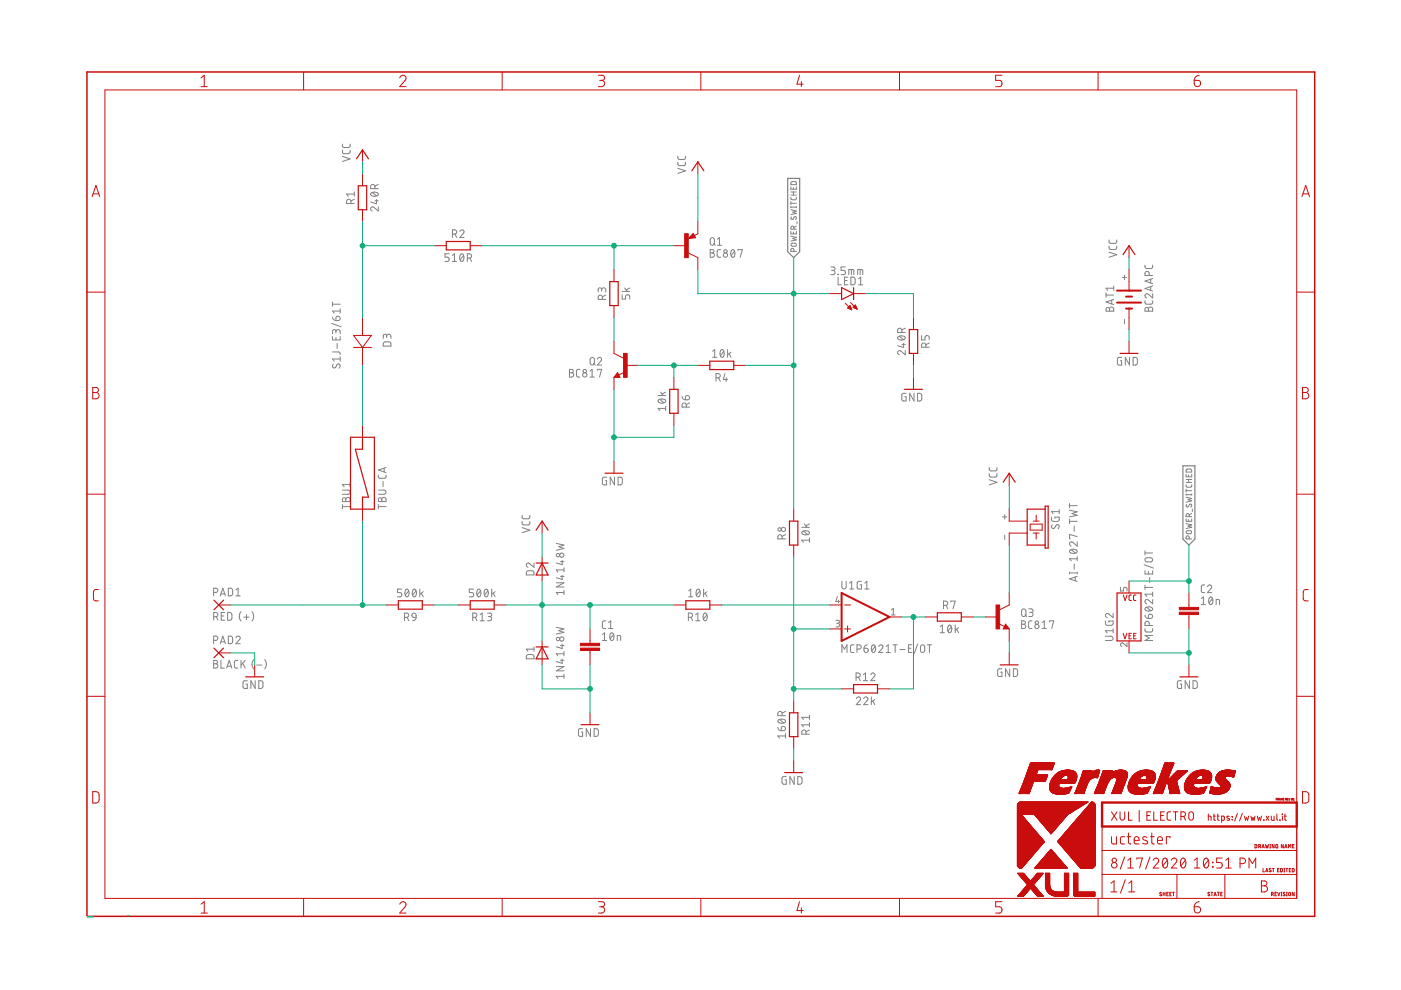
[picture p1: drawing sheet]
<svg xmlns="http://www.w3.org/2000/svg" width="297mm" height="210mm" viewBox="0 0 297 210" stroke-linecap="round" stroke-linejoin="round" font-family="sans-serif">
<g fill="none" stroke="#808080" stroke-width=".21">
<path d="M72.6 31.9v.5l.4 .2h1l.2-.2v-.5M72.6 30.6v.5l.4 .2h1l.2-.2v-.5M72.6 33.1l1.6 .6-1.6 .5M80.2 39.1l-.7 .4M143.7 34.4v.5l.4 .2h1l.2-.2v-.5M143.7 33.1v.5l.4 .2h1l.2-.2v-.5M143.7 35.7l1.6 .5-1.6 .6M167.7 39.6v.5h1.1v-.5M167.7 38.7l.3-.2h.7l.1 .2v.5h-1.1zM168.2 39.8v.3M74.4 43.2v-.5a.46 .46 0 0 0-.5-.5 .46 .46 0 0 0-.4 .5v.5h1.6M75.1 42.2l-.7 .4"/>
<path d="M75.1 41.1h-1.6l.4 .5M75.1 40.7v.9M78.7 40.9a1.04 1.04 0 0 1 1.5 .3 .95 .95 0 0 1-1.6 0zM78.9 40.8l.9 .7M79.5 40v-.4a.46 .46 0 0 0-.5-.5 .46 .46 0 0 0-.4 .5v.4h1.6M79.5 42.6h.7M79.8 42.3v.9l-1.2-.4M80.2 43.9v.8l-.9-.7a.44 .44 0 0 0-.7 .1 .44 .44 0 0 0 .3 .6M95.2 53.8h-.9v.7h.6a.46 .46 0 0 1 .3 .5 .46 .46 0 0 1-.3 .4h-.6M95.9 55.4h.9M95.9 54.2l.5-.4v1.6M95.9 49.6h.5a.46 .46 0 0 0 .4-.4 .46 .46 0 0 0-.4-.5h-.5v1.7"/>
<path d="M96.5 49.6l.3 .8M97.5 49.1a.44 .44 0 0 1 .6-.3 .44 .44 0 0 1 .2 .6l-.8 1h.9M97.7 53.9l.2-.1a.97 .97 0 0 1 0 1.6 1.02 1.02 0 0 1-.2-1.5zM98.3 54.2l-.7 .9M99.1 54.7h.4a.46 .46 0 0 0 .5-.4 .46 .46 0 0 0-.5-.5h-.4v1.6M99.6 54.7l.4 .7M150.6 52.9h.4a.36 .36 0 0 1 .4 .4 .36 .36 0 0 1-.4 .3 .46 .46 0 0 1 .5 .5 .46 .46 0 0 1-.5 .4h-.4zM150.6 53.6h.4M150.7 50.5l.3-.1 .3 .1 .2 1.1a.44 .44 0 0 1-.5 .4 .44 .44 0 0 1-.4-.4zM151.3 51.6l.4 .4M152.1 50.7l.4-.3v1.6M152.1 52h.9"/>
<path d="M152.8 52.9l-.5 .1-.2 .3v1l.2 .2h.5M155.1 53l.3-.1a.97 .97 0 0 1 0 1.6 1.02 1.02 0 0 1-.3-1.5zM155.7 53.3l-.7 .9M156.5 53.1v-.2h.9l-.5 1.6M167.7 41.8v.4l.2 .2 .8-.1 .1-.5M167.7 49.1v.5h1.1v-.5M167.7 42.8v.6M167.7 43.8v.3M167.7 50.1l1.1 .2-.7 .3 .7 .3-1.1 .2M167.7 44.5l1.1 .2-.7 .3 .7 .3-1.1 .2M167.7 43.9h1.1M167.7 43.1h1.1"/>
<path d="M167.7 41.4h1.1M167.7 40.7h1.1M167.8 51.7l.7-.1 .3 .1v.3l-.1 .2h-.7l-.3-.2zM167.8 46l-.1 .4 .2 .1 .5-.4a.32 .32 0 0 1 .5 0 .32 .32 0 0 1-.2 .5M168.2 40.7v.7M168.2 49.2v.4M168.3 53.3l-.1-.6h-.4l-.1 .6h1.1M168.3 48.6l-.1-.6h-.4l-.1 .6h1.1M168.8 43.8v.3M168.8 47.9l-.5 .3M169 47v.5M176.1 56.6h.6a.36 .36 0 0 1 .4 .4 .36 .36 0 0 1-.4 .3h-.4"/>
<path d="M176.6 57.3a.46 .46 0 0 1 .5 .5 .46 .46 0 0 1-.5 .4h-.5M177.7 58.1v.1zM177.7 58.8v1.6h.7M179 59.5h.6M179.2 56.6h-.9v.7h.6a.46 .46 0 0 1 .3 .5 .46 .46 0 0 1-.3 .4h-.6M179.8 58.8h-.8v1.6h.8M180 58.2v-1.1l1 .1v1M180.4 58.8h.6l.3 .2v.9l-.3 .4-.6 .1zM180.5 57.1v1.1M181.8 58.2v-1.1l1 .1 .1 1M182 59.1l.5-.3v1.6M182.4 57.1v1.1"/>
<path d="M235.1 52.2l.1 .5 .3 .2h1l.2-.2 .1-.5M235.1 50.9l.1 .5 .3 .2 1.2-.1 .1-.6M235.1 53.5l1.7 .5-1.7 .5M238 58.8h.9M238.4 58.4v.9M242.8 56.2v.5l.3 .2h1.1l.1-.2 .1-.5M243.6 58.4v-.4a.44 .44 0 0 0-.4-.5 .44 .44 0 0 0-.4 .5v.4h1.6M244 59.2v.8M244.4 59.1l-1.6 .5 1.6 .6M70.3 68.6l2 .7M70.5 74.6h1.4l.2 .5M70.5 67.2l.1 .5 .6 .3"/>
<path d="M70.5 64.5h1.6M70.5 71.4v.7h1.6v-.7M70.5 64v.9M70.6 77.3a.41 .41 0 0 0 0 .6 .41 .41 0 0 0 .6 0l.2-.6a.44 .44 0 0 1 .7 .1 .44 .44 0 0 1-.2 .7M71.2 70.3a.44 .44 0 0 1 .5-.4 .44 .44 0 0 1 .4 .4v.5M71.2 70.6v-.4a.36 .36 0 0 0-.3-.3 .36 .36 0 0 0-.4 .3v.6M71.2 71.5v.6M71.3 67.2a.47 .47 0 0 1 .8 .1 .47 .47 0 0 1-.4 .7h-.5zM71.5 72.8v1.1M72.1 76.1h-1.6l.4 .5M72.1 65.5v.9M72.1 75.6v1"/>
<path d="M72.1 66h-1.6l.4 .4M81.4 72.6l1.2-.1 .2 .2 .1 .7h-1.6zM82 71.3a.46 .46 0 0 1 .4-.4 .46 .46 0 0 1 .5 .4v.5M82 71.6v-.4a.36 .36 0 0 0-.4-.3 .36 .36 0 0 0-.3 .3v.6M120.7 78.3h.5a.36 .36 0 0 1 .4 .4 .36 .36 0 0 1-.4 .3 .46 .46 0 0 1 .4 .5 .46 .46 0 0 1-.4 .4h-.5zM120.7 79h.5M123 78.3h-.6l-.2 .4 .1 1.1 .7 .1M125.1 79.9h.9M125.1 78.7l.4-.4v1.6M125.3 75.9l.3-.1 .3 .1 .1 1a.46 .46 0 0 1-.4 .5 .46 .46 0 0 1-.5-.5zM125.9 77l.3 .4M126.7 76.1a.44 .44 0 0 1 .6-.3 .44 .44 0 0 1 .1 .7l-.7 .9h.9"/>
<path d="M126.7 78.5v-.2h.9l-.5 1.6M127.6 61.5a.44 .44 0 0 1 .4-.5 .44 .44 0 0 1 .4 .5v.4M127.6 61.7v-.3a.36 .36 0 0 0-.4-.4 .36 .36 0 0 0-.4 .4v.5M127.7 63.5v-.5a.44 .44 0 0 0-.4-.4 .44 .44 0 0 0-.5 .4v.5h1.6M128.4 62.6l-.7 .3M131.9 62.5v.9h.7v-.5a.45 .45 0 0 1 .5-.4 .45 .45 0 0 1 .4 .4v.5M131.9 61.8h1.6M132.4 61.1l.6 .7M133.5 61.1l-.7 .4M151.1 74.5l.4-.4v1.7M151.1 75.8h.9M152.8 74.2l.3-.1a.97 .97 0 0 1 0 1.7 1.02 1.02 0 0 1-.3-1.6z"/>
<path d="M153.5 74.5l-.8 .9M153.7 79.2l-.3 1.3h.9M154.3 74.1v1.7M154.6 75l.4 .8M155 74.7l-.7 .5M182 60.4h.9M190.4 71.4a1.02 1.02 0 0 1 1.5 .2 .97 .97 0 0 1-1.6 0zM190.7 71.3l.9 .7M191.2 70.5v-.5a.46 .46 0 0 0-.4-.4 .46 .46 0 0 0-.5 .4v.5h1.6M191.2 73h.7M191.6 72.8v.9l-1.3-.4M191.9 74.3v.9l-.9-.7a.44 .44 0 0 0-.7 .1 .44 .44 0 0 0 .4 .6"/>
<path d="M191.9 69.6l-.7 .3M195.4 71.2v.9h.7v-.6a.46 .46 0 0 1 .5-.3 .46 .46 0 0 1 .4 .3v.6M196.3 73.6v-.4a.46 .46 0 0 0-.5-.5 .46 .46 0 0 0-.4 .5v.4h1.6M197 72.7l-.7 .4M234.5 62.1v.9M234.5 62.6h1.6M234.6 65.3l.4-.1 .2 .3a.46 .46 0 0 1 .5-.4 .46 .46 0 0 1 .4 .4v.5h-1.6zM235.2 65.5v.5M235.7 63.6v.8M236.1 60.7v.9M236.1 63.5l-1.6 .5 1.6 .6M236.1 61.1h-1.6l.4 .5"/>
<path d="M237.8 75.8h-.7l-.2 .2v1l.2 .4h.7v-.9h-.2M238.4 67.7v1M239.5 75.8v1.6l-.9-1.6v1.6M240.2 75.8h.7l.2 .3 .1 .8-.3 .5h-.7zM242.8 63.8v.5l.3 .2 1.2-.1 .1-.6M242.9 65.3l.3-.1 .3 .3a.46 .46 0 0 1 .4-.4 .46 .46 0 0 1 .5 .4v.5h-1.6zM243.5 65.5v.5M244 60.8v.8M244.4 62.3v.9l-.9-.8a.44 .44 0 0 0-.7 .2 .44 .44 0 0 0 .3 .6M244.4 60.6l-1.6 .6 1.6 .5M81.4 99.3v.8M81.9 99.1l-1.7 .6 1.7 .5"/>
<path d="M139.5 83.9h1.6M139.6 84.8a1.02 1.02 0 0 1 1.5 .2 .93 .93 0 0 1-1.6 0zM139.9 84.7l.9 .7M140.1 83.1l.5 .8M141.1 86.6h-1.6l.4 .5M141.1 86.1v1M141.1 83.1l-.7 .4M144.6 84.1l.1 .4 .6 .3M145.4 84a.46 .46 0 0 1 .8 .1 .46 .46 0 0 1-.4 .7h-.5zM145.5 86.3v-.4a.44 .44 0 0 0-.4-.5 .44 .44 0 0 0-.5 .5v.4h1.6M146.2 85.4l-.7 .4M151.8 80.1h.5a.46 .46 0 0 0 .4-.4 .46 .46 0 0 0-.4-.5h-.5v1.6"/>
<path d="M152.3 80.1l.4 .7M154 80.1v.7M192.1 83.4h-.7l-.2 .2 .1 1.3 .8 .1v-.9h-.3M193.8 83.4v1.6l-.9-1.6v1.6M194.5 83.4h.7l.2 .3v1.1l-.2 .2h-.7zM209.7 99.1l.1 .5 .3 .2h1l.2-.2 .1-.5M251.6 99.5h.9l.2 .6h-1.2zM72.6 103.9h1.2a.44 .44 0 0 1 .4 .5 .44 .44 0 0 1-.4 .4h-1.2M72.6 107v.9M72.6 107.4h1.6M72.7 105.6h.4l.2 .3a.46 .46 0 0 1 .5-.5 .46 .46 0 0 1 .4 .5v.4h-1.6zM73.3 105.9v.4"/>
<path d="M74.2 102.3v.9M74.2 102.7h-1.6l.4 .5M80.2 103.9h1.2a.44 .44 0 0 1 .5 .5 .44 .44 0 0 1-.5 .4h-1.2M80.2 100.7v.5l.4 .2h1l.2-.2 .1-.5M80.2 107.4h1.7M80.2 107v.9M80.3 105.6h.4l.2 .3a.46 .46 0 0 1 .5-.5 .46 .46 0 0 1 .5 .5v.4h-1.7zM80.9 105.9v.4M81.2 102.1v1.1M110.7 110.6v.5l.4 .2h1l.2-.2v-.5M110.7 109.3v.5l.4 .2h1l.2-.4v-.3M110.7 111.9l1.6 .5-1.6 .5"/>
<path d="M113.2 119.4v.9l-.9-.8a.44 .44 0 0 0-.7 .2 .44 .44 0 0 0 .4 .6M117.9 115.2l1.7 .4-1.1 .3 1.1 .4-1.7 .4M118.8 119.1h.8M119.2 118.8v.9l-1.3-.3M128.6 101.2h-.7l-.2 .2v1l.2 .4h.7v-.9h-.2M130.3 101.2v1.6l-.9-1.6v1.6M131 101.2h.7l.2 .3 .1 .8-.3 .5h-.7zM165.8 114.3v-.5a.46 .46 0 0 0-.4-.5 .46 .46 0 0 0-.5 .5v.5h1.6M166.5 113.3l-.7 .4M170 111.8h1.6M170.1 112.7a1.02 1.02 0 0 1 1.5 .3 .97 .97 0 0 1-1.6 0zM170.3 112.6l1 .7"/>
<path d="M170.5 111.1l.6 .7M171.6 114.5h-1.6l.3 .5M171.6 114.1v.9M171.6 111.1l-.7 .4M209.7 100.4l.1 .5 .3 .3 1.2-.2 .1-.6M209.7 101.7l1.7 .6-1.7 .5M212.6 109.6h.9M213 109.1v1M213 113.5v.9M222.9 109.6l.1 .7 .2 .2 1.3-.1 .1-.8h-.9v.3M223.1 111.3l-.1 .2a.38 .38 0 0 0 .1 .5 .38 .38 0 0 0 .5-.1l.3-.5a.41 .41 0 0 1 .6-.1 .41 .41 0 0 1 0 .7l-.2 .1M224.6 108v.9"/>
<path d="M224.6 108.5h-1.7l.4 .4M226.8 106.8v.9M226.8 110.1v.9M226.8 110.5h1.6M226.8 108.2l1.6 .3-1.1 .4 1.1 .3-1.6 .4M226.8 107.2h1.6M226.9 116.6a1.03 1.03 0 0 1 1.5 .3 .97 .97 0 0 1-1.6 0zM227.1 116.5l.9 .8M227.8 111.6v1M227.8 119.6v1.1M228.4 114.9v.9l-.9-.8a.44 .44 0 0 0-.7 .1 .44 .44 0 0 0 .3 .7M228.4 118v.9"/>
<path d="M228.4 113.8l-1.6-.5v.9h.1M228.4 118.5h-1.6l.3 .4M242.6 119.7l2 .8M242.8 116.8v.9M242.8 117.2h1.6M242.9 118.4l1-.1a.44 .44 0 0 1 .5 .4 .44 .44 0 0 1-.5 .4l-1-.1-.1-.3zM251.5 102.8v.4l.3 .1 .8-.1 .1-.4M251.5 110v.5h1.2v-.5M251.5 100.6v.5h1.2v-.5M251.5 103.7v.7M251.5 104.8v.2M251.5 111l1.2 .3-.8 .2 .8 .3-1.2 .3"/>
<path d="M251.5 105.4l1.2 .3-.8 .2 .8 .3-1.2 .3M251.5 104.9h1.2M251.5 104h1.2M251.5 102.3h1.2M251.5 101.7h1.2M251.6 112.6l.9-.1 .1 .4-.1 .2h-.8l-.2-.2zM251.6 106.9l-.1 .4 .3 .2 .4-.5a.32 .32 0 0 1 .5 .1 .32 .32 0 0 1-.2 .4M252 100.7v.4M252 101.7v.6M252 110.2v.3M252.1 114.3l-.1-.6h-.4l-.1 .6h1.2M252.1 109.5v-.4l-.2-.2-.3 .1-.1 .5h1.2"/>
<path d="M252.7 104.8v.2M252.7 108.9l-.6 .2M252.8 107.9v.6M45.3 130.8h.5a.46 .46 0 0 0 .4-.5 .46 .46 0 0 0-.4-.4h-.5v1.6M45.3 125.6h.5a.44 .44 0 0 0 .4-.4 .44 .44 0 0 0-.4-.5h-.5v1.6M45.3 135.8h.5a.44 .44 0 0 0 .4-.5 .44 .44 0 0 0-.4-.4h-.5v1.6M45.8 130.8l.4 .7M46.7 126.3l.5-1.6 .6 1.6M46.7 136.5l.5-1.6 .6 1.6M46.8 125.9h.8M46.8 136.1h.8M46.9 130.6h.6"/>
<path d="M47.6 129.9h-.7v1.6h.7M48.3 129.9h.6l.2 .3 .1 .8-.3 .5h-.6zM48.4 124.7h.6l.3 .3v.9l-.3 .4h-.6zM48.4 134.9h.6l.3 .2v.9l-.3 .5h-.6zM50 135.2a.45 .45 0 0 1 .7-.3 .45 .45 0 0 1 .1 .7l-.8 .9h.9M50 126.3h.9M50 125.1l.5-.4v1.6M51.1 129.7a1.56 1.56 0 0 0 0 2M51.7 130.9h1.1M52.3 130.3v1.1M53.4 129.7a1.56 1.56 0 0 1 0 2M53.8 139.8a1.56 1.56 0 0 0 0 2"/>
<path d="M56.1 139.8a1.56 1.56 0 0 1 0 2M85.2 124.9h-.9v.7h.5a.45 .45 0 0 1 .4 .5 .45 .45 0 0 1-.4 .4h-.5M85.8 130.9h.4a.46 .46 0 0 0 .5-.5 .46 .46 0 0 0-.5-.4h-.4v1.6M86 125l.3-.1a.95 .95 0 0 1 0 1.6 1.02 1.02 0 0 1-.3-1.5zM86.3 130.9l.4 .7M86.7 125.3l-.8 .9M87.5 130.1l.3-.1 .3 .1 .1 .8-.8-.1-.1-.3zM87.6 125l.2-.1a.95 .95 0 0 1 0 1.6 1.02 1.02 0 0 1-.2-1.5zM88.2 125.3l-.7 .9M88.2 130.9l-.1 .4-.6 .3M89 124.9v1.6M89.3 125.8l.4 .7"/>
<path d="M89.7 125.5l-.7 .5M100.2 130.9h.5a.46 .46 0 0 0 .4-.5 .46 .46 0 0 0-.4-.4h-.5v1.6M100.4 124.9h-.9v.7h.6a.45 .45 0 0 1 .3 .5 .45 .45 0 0 1-.3 .4h-.6M100.8 130.9l.3 .7M101.3 125l.2-.1a.95 .95 0 0 1 0 1.6 1.02 1.02 0 0 1-.2-1.5zM101.8 131.6h.9M101.8 130.3l.4-.3v1.6M101.9 125.3l-.7 .9M102.8 125l.3-.1a.95 .95 0 0 1 0 1.6 .98 .98 0 0 1-.3-1.5zM103.4 130h.5a.37 .37 0 0 1 .3 .4 .37 .37 0 0 1-.3 .3h-.4M103.4 125.3l-.7 .9M103.8 130.7a.44 .44 0 0 1 .4 .5 .44 .44 0 0 1-.4 .4h-.4"/>
<path d="M104.2 124.9v1.6M104.6 125.8l.4 .7M105 125.5l-.8 .5M111.7 138.9l.3-.1h.9l.3 .3v.6h-1.6zM111.7 121.1l1.2-.1 .3 .3v.6h-1.6zM113.2 137.6h-1.6l.4 .5M113.2 137.2v.9M117.9 133l1.7 .3-1.1 .4 1.1 .4-1.7 .3M117.9 123.6h1.7l-1.7 .9h1.7M118.8 140h.8M118.8 136.9h.8M118.8 122.2h.8"/>
<path d="M119.2 139.7v.9l-1.3-.3M119.2 121.9v1l-1.3-.4M119.2 136.6v.9l-1.3-.4M119.6 125.6h-1.7l.4 .5M119.6 120.4v.9M119.6 125.2v.9M119.6 138.2v.9M119.6 138.6h-1.7l.4 .5M119.6 120.8h-1.7l.4 .5M127.7 134.5l.5-.3v1.6M127.7 135.8h.9M128.4 131.6l-.5 .1-.2 .3v1.1l.2 .1 .5 .1"/>
<path d="M129 133.3h.9M129 132l.5-.4v1.7M129.5 134.3l.2-.1a.97 .97 0 0 1 0 1.6 1.02 1.02 0 0 1-.2-1.5zM130.1 134.5l-.7 .9M130.9 135.8v-1.1l.7 .2v.9M145.9 130.9h.5a.46 .46 0 0 0 .5-.5 .46 .46 0 0 0-.5-.4h-.5v1.6M146 126.5h.9M146 125.3l.5-.4v1.6M146.5 130.9l.4 .7M147.5 131.6h.9M147.5 130.3l.5-.3v1.6M147.8 125l.2-.1a.97 .97 0 0 1 0 1.6 1 1 0 0 1-.2-1.5z"/>
<path d="M148.4 125.3l-.7 .9M149.2 124.9v1.6M149.3 130.1l.2-.1a.97 .97 0 0 1 0 1.6 1.02 1.02 0 0 1-.2-1.5zM149.5 125.8l.4 .7M149.9 130.3l-.8 1M149.9 125.5l-.7 .5M177.2 131.5l.6 .1 .2 .2-.2 .3h-.4M177.5 126.4l-.3 1.1h.8M177.6 132.1a.39 .39 0 0 1 .4 .4 .39 .39 0 0 1-.4 .4h-.4M177.8 127.2v.6M178.5 123.3v1.1a.46 .46 0 0 0 .5 .5 .46 .46 0 0 0 .4-.5v-1.1M178.5 138.3v-1.6l.5 .9 .6-.9v1.6"/>
<path d="M180.1 124.9h.9M180.1 123.6l.5-.3v1.6M181 136.7l-.5 .1-.2 .3v1l.2 .2h.5M181.7 137.6h.4a.46 .46 0 0 0 .5-.4 .46 .46 0 0 0-.5-.5h-.4v1.6M182.6 123.3h-.5l-.3 .2-.1 1 .2 .4h.7v-.9h-.2M183.2 137.4h.5a.45 .45 0 0 1 .4 .5 .45 .45 0 0 1-.5 .4 .45 .45 0 0 1-.4-.4zM183.3 124.9h1M183.3 123.6l.5-.3v1.6M183.9 136.7l-.4 .2-.3 .5M185 136.8l.2-.1a.95 .95 0 0 1 0 1.6 1.04 1.04 0 0 1-.2-1.5zM185.5 137.1l-.7 .9M186.3 137.1a.44 .44 0 0 1 .6-.4 .44 .44 0 0 1 .2 .7l-.8 .9h.9"/>
<path d="M187.9 138.3h.9M187.9 137.1l.4-.4v1.6M189 129.3l.4-.3v1.4M189 130.4h.8M189.3 136.7h.9M189.8 136.7v1.6M190.8 137.7h1.1M192.6 137.4h.5M193.3 136.7h-.7v1.6h.7M194.6 136.5l-.8 2M195.3 136.9l.3-.2 .3 .2 .2 1a.46 .46 0 0 1-.5 .4 .46 .46 0 0 1-.4-.4zM196.6 136.7h.9"/>
<path d="M197.1 136.7v1.6M199.3 132.9l.5-.4v1.7M199.3 134.2h.9M200 128.4h.5a.46 .46 0 0 0 .5-.5 .46 .46 0 0 0-.5-.5h-.5v1.7M200.6 128.4l.4 .7M201.1 132.6l.2-.1a.95 .95 0 0 1 0 1.7 1.04 1.04 0 0 1-.2-1.6zM201.6 127.6v-.2h.9l-.4 1.7M201.7 132.9l-.7 .9M202.5 132.5v1.7M202.8 133.4l.4 .8M203.2 133.1l-.7 .5M216.6 131.6h.4a.36 .36 0 0 1 .4 .4 .36 .36 0 0 1-.4 .4 .46 .46 0 0 1 .5 .4 .46 .46 0 0 1-.5 .5h-.4z"/>
<path d="M216.6 132.4h.4M216.7 129.2l.3-.1 .4 .1 .1 1.1a.46 .46 0 0 1-.4 .4 .46 .46 0 0 1-.5-.4zM217.3 130.4l.4 .3M218.1 129.1h.6a.37 .37 0 0 1 .3 .4 .37 .37 0 0 1-.3 .3h-.4M218.6 129.8a.44 .44 0 0 1 .4 .5 .44 .44 0 0 1-.4 .4h-.5M218.8 131.6l-.5 .1-.2 .3v1.1l.2 .1 .5 .1M221 133.3h.8M221 132l.4-.4v1.7M222.5 131.8v-.2h.9l-.4 1.7M226.8 121.5h1.6M226.8 121.3v.4M228 122.3v.8"/>
<path d="M228.4 122.2l-1.6 .5 1.6 .6M228.4 121.3v.4M234.4 134.9h1.1a.46 .46 0 0 1 .5 .5 .46 .46 0 0 1-.5 .4h-1.1M234.4 131.7v.7l.2 .1h1.3l.1-.8h-.9v.3M236 130.1v.9l-.9-.8a.44 .44 0 0 0-.7 .1 .44 .44 0 0 0 .3 .7M236 133.7h-1.6l.3 .5M236 133.3v.9M237.6 124.5v.8h.6v-.5a.39 .39 0 0 1 .4-.3 .39 .39 0 0 1 .4 .3v.5M239 136.3v.8l-.8-.7a.38 .38 0 0 0-.6 .1 .38 .38 0 0 0 .3 .6M242.8 133.3v.5l.3 .2h1.1l.2-.4v-.3M242.8 130.4l.1 .4 .6 .3M242.8 121v.7h1.6v-.7"/>
<path d="M242.8 124.1v.9M242.8 124.5h1.6M242.9 128.9a.89 .89 0 0 1 1.4 .3 1.02 1.02 0 0 1-1.5-.1zM243.1 128.8l.9 .7M243.5 121.2v.5M243.6 130.3a.46 .46 0 0 1 .7 .2 .46 .46 0 0 1-.4 .6h-.4zM243.6 132.6v-.4a.44 .44 0 0 0-.4-.5 .44 .44 0 0 0-.4 .5v.4h1.6M243.8 122.4v1.1M244.4 127.1v.9l-.9-.8a.45 .45 0 0 0-.7 .2 .45 .45 0 0 0 .3 .6M244.4 134.7h-1.6l.8 .6-.8 .5h1.6M244.4 125.5v.9M244.4 126h-1.6l.3 .4"/>
<path d="M254.7 126.9l.4-.3v1.6M254.7 128.2h.9M255.4 124l-.5 .1-.2 .3v1l.2 .2h.5M256 124.4a.45 .45 0 0 1 .6-.4 .45 .45 0 0 1 .2 .8l-.8 .8h.9M256.5 126.7l.2-.1a.97 .97 0 0 1 0 1.6 1 1 0 0 1-.2-1.5zM257.1 126.9l-.8 .9M257.9 128.2v-1.1l.7 .1v1M45.3 140h.5a.36 .36 0 0 1 .3 .4 .36 .36 0 0 1-.3 .3 .46 .46 0 0 1 .4 .5 .46 .46 0 0 1-.4 .4h-.5zM45.3 140.7h.5M46.8 140v1.6h.8M48 141.6l.6-1.6 .5 1.6M48.2 141.2h.8"/>
<path d="M50.4 140l-.5 .1-.2 .3v1l.2 .2h.5M51.1 140v1.6M51.5 140.7l.5 .9M52 140l-.9 1M52.4 144.3h-.5l-.3 .3-.1 1 .3 .3 .6 .1v-.9h-.2M54.1 144.3v1.7l-.9-1.7v1.7M54.4 141h1.1M54.9 144.3l.6 .1 .2 .2v1.1l-.2 .2-.6 .1zM117.9 141.3h1.7l-1.7 .9h1.7M119.6 143.4h-1.7l.4 .4M119.6 143v.8M123.5 154.5h-.6l-.2 .2-.1 1.1 .3 .3h.6v-.9h-.2"/>
<path d="M125.2 154.5v1.6l-.9-1.6v1.6M126 154.5h.6l.2 .3 .1 .9-.3 .4h-.6zM164.9 154.2l.3 .6 .5 .1M165 152.7a1.02 1.02 0 0 1 1.5 .2 .97 .97 0 0 1-1.6 0zM165.3 152.5l.9 .8M165.8 154.1a.46 .46 0 0 1 .7 .2 .46 .46 0 0 1-.4 .6h-.4zM165.8 151.7v-.4a.46 .46 0 0 0-.4-.5 .46 .46 0 0 0-.5 .5v.4h1.6M166.5 156h-1.6l.4 .5M166.5 155.6v.9M166.5 150.8l-.7 .4M170.9 155.7v-.5a.46 .46 0 0 0-.5-.4 .46 .46 0 0 0-.4 .4v.5h1.6M171.6 151.7v.8"/>
<path d="M171.6 153.2v.9M171.6 154.8l-.7 .3M171.6 153.7h-1.6l.3 .4M171.6 152.1h-1.6l.3 .4M181.5 143.6h.4a.46 .46 0 0 0 .5-.5 .46 .46 0 0 0-.5-.4h-.4v1.6M181.5 148.1a.45 .45 0 0 1 .7-.3 .45 .45 0 0 1 .1 .7l-.8 .9h1M182 143.6l.4 .7M183 144.3h1M183 143l.5-.3v1.6M183.1 148.1a.45 .45 0 0 1 .6-.3 .45 .45 0 0 1 .2 .7l-.8 .9h.9M184.6 143a.44 .44 0 0 1 .6-.3 .44 .44 0 0 1 .2 .7l-.8 .9h.9M184.7 147.8v1.6"/>
<path d="M185.1 148.6l.4 .8M185.5 148.3l-.8 .5M212.4 141.8h-.5l-.4 .2v1.1l.3 .3h.6v-.9h-.2M214.1 141.8v1.6l-.9-1.6v1.6M214.9 141.8h.6l.2 .3v1.1l-.2 .2h-.6zM250.5 144.3h-.5l-.4 .3v1l.2 .3 .7 .1v-.9h-.2M252.2 144.3v1.7l-.9-1.7v1.7M252.9 144.3l.7 .1 .2 .2 .1 .9-.3 .4-.7 .1zM166.7 164.7h-.7l-.2 .2 .1 1.3 .8 .1v-.9h-.3M168.4 164.7v1.6l-.9-1.6v1.6M169.1 164.7h.7l.2 .2 .1 .9-.3 .4-.7 .1z"/>
<circle cx="153.8" cy="54.1" r=".45"/>
<circle cx="153.8" cy="53.3" r=".36"/>
<circle cx="124" cy="79.5" r=".46"/>
<circle cx="124" cy="78.7" r=".37"/>
<circle cx="118.3" cy="117.7" r=".36"/>
<circle cx="119.1" cy="117.7" r=".44"/>
<circle cx="165.3" cy="112.2" r=".36"/>
<circle cx="166.1" cy="112.3" r=".45"/>
<circle cx="118.3" cy="135.5" r=".36"/>
<circle cx="119.1" cy="135.5" r=".44"/>
<circle cx="219.8" cy="132" r=".35"/>
<circle cx="219.8" cy="132.8" r=".46"/>
</g>
<path d="M167 37.8h2.5v15.6l-1.2 1.2-1.3-1.2zM250.8 98.8h2.5v15.5l-1.2 1.3-1.3-1.3z" fill="none" stroke="#808080" stroke-width=".25"/>
<g fill="#c90d0c" stroke="#c90d0c" stroke-width=".21">
<path d="M241.3 168.4h.3z"/>
<path d="M253.2 168.4h.4z"/>
<path d="M258 168.4h.2z"/>
<path d="M224.2 168.3l1.3 .1z"/>
<path d="M240.8 168.3l1.3 .1z"/>
<path d="M252.8 168.3l1.3 .1z"/>
<path d="M257.6 168.3l1 .1z"/>
<path d="M223.9 168.3l1.9 .1z"/>
<path d="M240.6 168.3l1.8 .1z"/>
<path d="M252.5 168.3l1.9 .1z"/>
<path d="M257.3 168.3l1.5 .1z"/>
<path d="M223.8 168.3h2.2z"/>
<path d="M240.5 168.3h2.1z"/>
<path d="M252.4 168.3h2.2z"/>
<path d="M257.2 168.3h1.7z"/>
<path d="M223.7 168.3h2.4z"/>
<path d="M240.3 168.3h2.5z"/>
<path d="M252.3 168.3h2.4z"/>
<path d="M257 168.3h2z"/>
<path d="M216 168.2l.6 .1z"/>
<path d="M217.6 168.2l.6 .1z"/>
<path d="M223.6 168.2l2.7 .1z"/>
<path d="M227.9 168.2l.4 .1z"/>
<path d="M229.5 168.2l.3 .1z"/>
<path d="M232 168.2l.4 .1z"/>
<path d="M233.7 168.2l.3 .1z"/>
<path d="M235.7 168.2l.4 .1z"/>
<path d="M237.3 168.2l.4 .1z"/>
<path d="M240.2 168.2l2.8 .1z"/>
<path d="M244.5 168.2l.4 .1z"/>
<path d="M246.1 168.2l.3 .1z"/>
<path d="M248.1 168.2l.4 .1z"/>
<path d="M249.8 168.2l.3 .1z"/>
<path d="M252.2 168.2l2.7 .1z"/>
<path d="M256.9 168.2l2.2 .1z"/>
<path d="M216 168.2l2.2 .1z"/>
<path d="M223.5 168.2l2.9 .1z"/>
<path d="M227.9 168.2l1.9 .1z"/>
<path d="M232 168.2l2 .1z"/>
<path d="M235.7 168.2l2 .1z"/>
<path d="M240.1 168.2l3 .1z"/>
<path d="M244.5 168.2l2 .1z"/>
<path d="M248.1 168.2l2 .1z"/>
<path d="M252.1 168.2l2.9 .1z"/>
<path d="M256.8 168.2l2.4 .1z"/>
<path d="M216 168.2h2.2z"/>
<path d="M223.4 168.2h3.2z"/>
<path d="M227.9 168.2h1.9z"/>
<path d="M232 168.2h2z"/>
<path d="M235.7 168.2h2z"/>
<path d="M240.1 168.2h3.1z"/>
<path d="M244.5 168.2h2z"/>
<path d="M248.1 168.2h2z"/>
<path d="M252 168.2h3.2z"/>
<path d="M256.6 168.2h2.7z"/>
<path d="M216.1 168.2h2.1z"/>
<path d="M223.3 168.2h3.3z"/>
<path d="M240 168.2h3.2z"/>
<path d="M251.9 168.2h3.3z"/>
<path d="M256.5 168.2h2.9z"/>
<path d="M216.1 168.1l2.1 .1z"/>
<path d="M223.3 168.1l3.3 .1z"/>
<path d="M227.9 168.1l2 .1z"/>
<path d="M232.1 168.1l1.9 .1z"/>
<path d="M235.8 168.1l1.9 .1z"/>
<path d="M239.9 168.1l3.4 .1z"/>
<path d="M244.6 168.1l1.9 .1z"/>
<path d="M248 168.1l2.1 .1z"/>
<path d="M251.8 168.1l3.4 .1z"/>
<path d="M256.5 168.1l2.9 .1z"/>
<path d="M216.1 168.1h2.1z"/>
<path d="M223.2 168.1h3.4z"/>
<path d="M227.9 168.1h2z"/>
<path d="M232.1 168.1h1.9z"/>
<path d="M235.8 168.1h1.9z"/>
<path d="M239.9 168.1h3.3z"/>
<path d="M244.6 168.1h1.9z"/>
<path d="M248 168.1h2.1z"/>
<path d="M251.8 168.1h3.4z"/>
<path d="M256.5 168.1h3z"/>
<path d="M216.1 168.1h2.2z"/>
<path d="M232.1 168.1h2z"/>
<path d="M239.8 168.1h3.5z"/>
<path d="M256.5 168.1h3.1z"/>
<path d="M223.1 168.1h3.6z"/>
<path d="M251.7 168.1h3.5z"/>
<path d="M216.1 168l2.1 .1z"/>
<path d="M223.1 168l3.5 .1z"/>
<path d="M227.9 168l2 .1z"/>
<path d="M232.1 168l2 .1z"/>
<path d="M235.8 168l1.9 .1z"/>
<path d="M239.8 168l3.5 .1z"/>
<path d="M244.6 168l1.9 .1z"/>
<path d="M248 168l2.1 .1z"/>
<path d="M251.7 168l3.5 .1z"/>
<path d="M256.5 168l3.2 .1z"/>
<path d="M216.1 168l2.2 .1z"/>
<path d="M223.1 168l3.6 .1z"/>
<path d="M239.7 168l3.6 .1z"/>
<path d="M256.5 168l3.3 .1z"/>
<path d="M216.2 168h2.1z"/>
<path d="M223 168h3.7z"/>
<path d="M228 168h1.9z"/>
<path d="M232.1 168h2z"/>
<path d="M235.8 168h1.9z"/>
<path d="M239.7 168h3.6z"/>
<path d="M244.6 168h2z"/>
<path d="M248 168h2.1z"/>
<path d="M251.6 168h3.6z"/>
<path d="M256.5 168h3.3z"/>
<path d="M235.8 168h2z"/>
<path d="M239.6 168h3.7z"/>
<path d="M244.6 168h1.9z"/>
<path d="M251.6 168h3.7z"/>
<path d="M216.2 167.9l2.1 .1z"/>
<path d="M223 167.9l3.7 .1z"/>
<path d="M228 167.9l1.9 .1z"/>
<path d="M232.2 167.9l1.9 .1z"/>
<path d="M235.8 167.9l2 .1z"/>
<path d="M239.6 167.9l3.8 .1z"/>
<path d="M244.6 167.9l1.9 .1z"/>
<path d="M248 167.9l2.1 .1z"/>
<path d="M251.6 167.9l3.7 .1z"/>
<path d="M256.5 167.9l3.4 .1z"/>
<path d="M222.9 167.9l3.8 .1z"/>
<path d="M244.7 167.9l1.9 .1z"/>
<path d="M251.5 167.9l3.8 .1z"/>
<path d="M216.2 167.9h2.1z"/>
<path d="M222.9 167.9h3.8z"/>
<path d="M228 167.9h2z"/>
<path d="M232.2 167.9h1.9z"/>
<path d="M235.9 167.9h1.9z"/>
<path d="M239.6 167.9h3.8z"/>
<path d="M244.7 167.9h1.9z"/>
<path d="M248 167.9h2.1z"/>
<path d="M251.5 167.9h3.8z"/>
<path d="M256.5 167.9h3.5z"/>
<path d="M228 167.9h1.9z"/>
<path d="M239.5 167.9h3.9z"/>
<path d="M248 167.9h2z"/>
<path d="M216.2 167.8l2.1 .1z"/>
<path d="M222.8 167.8l3.9 .1z"/>
<path d="M228 167.8l1.9 .1z"/>
<path d="M232.2 167.8l1.9 .1z"/>
<path d="M235.9 167.8l1.9 .1z"/>
<path d="M239.5 167.8l3.9 .1z"/>
<path d="M244.7 167.8l1.9 .1z"/>
<path d="M248 167.8l2 .1z"/>
<path d="M251.4 167.8l3.9 .1z"/>
<path d="M256.6 167.8l3.4 .1z"/>
<path d="M222.8 167.8l4 .1z"/>
<path d="M228.1 167.8l1.9 .1z"/>
<path d="M256.6 167.8l3.5 .1z"/>
<path d="M216.2 167.8h2.2z"/>
<path d="M222.8 167.8h4z"/>
<path d="M228.1 167.8h1.9z"/>
<path d="M232.2 167.8h1.9z"/>
<path d="M235.9 167.8h1.9z"/>
<path d="M239.5 167.8h3.9z"/>
<path d="M244.7 167.8h1.9z"/>
<path d="M248 167.8h2z"/>
<path d="M251.4 167.8h4z"/>
<path d="M256.6 167.8h3.5z"/>
<path d="M216.3 167.8h2.1z"/>
<path d="M232.2 167.8h2z"/>
<path d="M239.4 167.8h4z"/>
<path d="M256.5 167.8h3.6z"/>
<path d="M216.3 167.7l2.1 .1z"/>
<path d="M222.8 167.7l4 .1z"/>
<path d="M228.1 167.7l1.9 .1z"/>
<path d="M232.2 167.7l2 .1z"/>
<path d="M235.9 167.7l1.9 .1z"/>
<path d="M239.4 167.7l4.1 .1z"/>
<path d="M244.8 167.7l1.8 .1z"/>
<path d="M248 167.7l2 .1z"/>
<path d="M251.4 167.7l4 .1z"/>
<path d="M256.6 167.7l3.6 .1z"/>
<path d="M216.3 167.7h2.1z"/>
<path d="M222.8 167.7h4z"/>
<path d="M228.1 167.7h1.9z"/>
<path d="M232.2 167.7h2z"/>
<path d="M235.9 167.7h1.9z"/>
<path d="M239.4 167.7h4z"/>
<path d="M244.8 167.7h1.8z"/>
<path d="M248 167.7h2z"/>
<path d="M251.4 167.7h4z"/>
<path d="M256.6 167.7h3.6z"/>
<path d="M222.7 167.7h4.1z"/>
<path d="M235.9 167.7h2z"/>
<path d="M239.4 167.7h4.1z"/>
<path d="M244.8 167.7h1.9z"/>
<path d="M251.3 167.7h4.1z"/>
<path d="M232.3 167.7h1.9z"/>
<path d="M256.6 167.7h3.7z"/>
<path d="M216.3 167.6l2.1 .1z"/>
<path d="M222.7 167.6l4.1 .1z"/>
<path d="M228.1 167.6l1.9 .1z"/>
<path d="M232.3 167.6l1.9 .1z"/>
<path d="M236 167.6l1.9 .1z"/>
<path d="M239.4 167.6l4.1 .1z"/>
<path d="M244.8 167.6l1.9 .1z"/>
<path d="M248 167.6l2 .1z"/>
<path d="M251.3 167.6l4.1 .1z"/>
<path d="M256.6 167.6l3.7 .1z"/>
<path d="M216.3 167.6h2.1z"/>
<path d="M222.7 167.6h4.2z"/>
<path d="M228.2 167.6h1.8z"/>
<path d="M232.3 167.6h1.9z"/>
<path d="M235.9 167.6h2z"/>
<path d="M239.4 167.6h4.1z"/>
<path d="M244.8 167.6h1.9z"/>
<path d="M248 167.6h2z"/>
<path d="M251.3 167.6h4.1z"/>
<path d="M256.6 167.6h3.7z"/>
<path d="M232.3 167.6h2z"/>
<path d="M236 167.6h1.9z"/>
<path d="M239.3 167.6h4.2z"/>
<path d="M251.3 167.6h4.2z"/>
<path d="M247.9 167.6h2z"/>
<path d="M251.2 167.6h4.3z"/>
<path d="M256.6 167.6h3.8z"/>
<path d="M216.3 167.5l2.1 .1z"/>
<path d="M222.7 167.5l4.2 .1z"/>
<path d="M228.2 167.5l1.8 .1z"/>
<path d="M232.3 167.5l2 .1z"/>
<path d="M236 167.5l1.9 .1z"/>
<path d="M239.3 167.5l4.2 .1z"/>
<path d="M244.8 167.5l1.9 .1z"/>
<path d="M247.9 167.5l2 .1z"/>
<path d="M251.2 167.5l4.3 .1z"/>
<path d="M256.6 167.5l3.8 .1z"/>
<path d="M216.4 167.5l2 .1z"/>
<path d="M239.3 167.5l4.3 .1z"/>
<path d="M216.3 167.5h2.2z"/>
<path d="M222.6 167.5h4.3z"/>
<path d="M228.2 167.5h1.9z"/>
<path d="M232.3 167.5h2z"/>
<path d="M236 167.5h2z"/>
<path d="M239.3 167.5h4.3z"/>
<path d="M244.9 167.5h1.8z"/>
<path d="M247.9 167.5h2z"/>
<path d="M251.2 167.5h4.3z"/>
<path d="M256.6 167.5h3.8z"/>
<path d="M216.4 167.4l2.1 .1z"/>
<path d="M222.6 167.4l4.3 .1z"/>
<path d="M228.2 167.4l1.9 .1z"/>
<path d="M232.3 167.4l2 .1z"/>
<path d="M236 167.4l1.9 .1z"/>
<path d="M239.3 167.4l4.3 .1z"/>
<path d="M244.9 167.4l1.8 .1z"/>
<path d="M247.9 167.4l2 .1z"/>
<path d="M251.2 167.4l4.3 .1z"/>
<path d="M256.6 167.4l3.8 .1z"/>
<path d="M239.2 167.4l4.4 .1z"/>
<path d="M256.7 167.4l3.8 .1z"/>
<path d="M216.4 167.4h2.1z"/>
<path d="M222.6 167.4h4.4z"/>
<path d="M228.2 167.4h1.9z"/>
<path d="M232.4 167.4h1.9z"/>
<path d="M236 167.4h2z"/>
<path d="M239.2 167.4h4.4z"/>
<path d="M244.9 167.4h1.8z"/>
<path d="M247.9 167.4h2z"/>
<path d="M251.2 167.4h4.3z"/>
<path d="M256.6 167.4h3.9z"/>
<path d="M236.1 167.4h1.9z"/>
<path d="M239.3 167.4h4.3z"/>
<path d="M244.9 167.4h1.9z"/>
<path d="M251.2 167.4h4.4z"/>
<path d="M216.4 167.3l2.1 .1z"/>
<path d="M222.6 167.3l4.4 .1z"/>
<path d="M228.2 167.3l1.9 .1z"/>
<path d="M232.4 167.3l1.9 .1z"/>
<path d="M236.1 167.3l1.9 .1z"/>
<path d="M239.2 167.3l4.4 .1z"/>
<path d="M244.9 167.3l1.9 .1z"/>
<path d="M247.9 167.3l2 .1z"/>
<path d="M251.2 167.3l4.4 .1z"/>
<path d="M256.7 167.3l3.8 .1z"/>
<path d="M216.4 167.3h2.1z"/>
<path d="M222.6 167.3h4.4z"/>
<path d="M228.3 167.3h1.8z"/>
<path d="M232.4 167.3h1.9z"/>
<path d="M236.1 167.3h1.9z"/>
<path d="M239.2 167.3h4.4z"/>
<path d="M244.9 167.3h1.9z"/>
<path d="M247.9 167.3h2z"/>
<path d="M251.2 167.3h4.4z"/>
<path d="M256.7 167.3h3.8z"/>
<path d="M216.5 167.3h2z"/>
<path d="M232.4 167.3h2z"/>
<path d="M239.2 167.3h4.5z"/>
<path d="M251.1 167.3h4.5z"/>
<path d="M256.7 167.3h3.9z"/>
<path d="M222.5 167.3h4.5z"/>
<path d="M216.5 167.2l2 .1z"/>
<path d="M222.5 167.2l4.5 .1z"/>
<path d="M228.3 167.2l1.8 .1z"/>
<path d="M232.5 167.2l1.9 .1z"/>
<path d="M236.1 167.2l1.9 .1z"/>
<path d="M239.2 167.2l4.5 .1z"/>
<path d="M244.9 167.2l1.9 .1z"/>
<path d="M247.9 167.2l2 .1z"/>
<path d="M251.1 167.2l4.5 .1z"/>
<path d="M256.7 167.2l3.9 .1z"/>
<path d="M216.5 167.2h2.1z"/>
<path d="M222.5 167.2h4.6z"/>
<path d="M228.3 167.2h1.9z"/>
<path d="M232.5 167.2h1.9z"/>
<path d="M236.1 167.2h1.9z"/>
<path d="M239.2 167.2h4.5z"/>
<path d="M244.9 167.2h1.9z"/>
<path d="M247.9 167.2h2z"/>
<path d="M251.1 167.2h4.5z"/>
<path d="M256.7 167.2h3.9z"/>
<path d="M245 167.2h1.8z"/>
<path d="M251.1 167.2h4.6z"/>
<path d="M222.6 167.2h4.5z"/>
<path d="M236.1 167.2h2z"/>
<path d="M239.2 167.2h4.6z"/>
<path d="M216.5 167.1l2.1 .1z"/>
<path d="M222.6 167.1l4.5 .1z"/>
<path d="M228.3 167.1l1.9 .1z"/>
<path d="M232.5 167.1l1.9 .1z"/>
<path d="M236.2 167.1l1.9 .1z"/>
<path d="M239.2 167.1l4.6 .1z"/>
<path d="M245 167.1l1.8 .1z"/>
<path d="M247.9 167.1l2 .1z"/>
<path d="M251.1 167.1l4.6 .1z"/>
<path d="M256.7 167.1l3.9 .1z"/>
<path d="M216.5 167.1h2.1z"/>
<path d="M222.5 167.1h2.8z"/>
<path d="M225.7 167.1h1.4z"/>
<path d="M228.3 167.1h1.9z"/>
<path d="M232.5 167.1h1.9z"/>
<path d="M236.2 167.1h1.9z"/>
<path d="M239.2 167.1h2.7z"/>
<path d="M242.4 167.1h1.4z"/>
<path d="M245 167.1h1.9z"/>
<path d="M247.9 167.1h1.9z"/>
<path d="M251.1 167.1h2.7z"/>
<path d="M254.3 167.1h1.4z"/>
<path d="M256.7 167.1h4z"/>
<path d="M222.5 167.1h2.6z"/>
<path d="M225.9 167.1h1.2z"/>
<path d="M239.2 167.1h2.5z"/>
<path d="M242.6 167.1h1.2z"/>
<path d="M251.1 167.1h2.6z"/>
<path d="M254.5 167.1h1.2z"/>
<path d="M216.5 167l2.1 .1z"/>
<path d="M222.5 167l2.5 .1z"/>
<path d="M226.1 167l1.1 .1z"/>
<path d="M228.4 167l1.8 .1z"/>
<path d="M232.5 167l1.9 .1z"/>
<path d="M236.2 167l1.9 .1z"/>
<path d="M239.2 167l2.4 .1z"/>
<path d="M242.8 167l1 .1z"/>
<path d="M245 167l1.8 .1z"/>
<path d="M247.8 167l2 .1z"/>
<path d="M251.1 167l2.5 .1z"/>
<path d="M254.7 167l1.1 .1z"/>
<path d="M256.7 167l1.1 .1z"/>
<path d="M258.4 167l2.3 .1z"/>
<path d="M216.6 167l2 .1z"/>
<path d="M222.5 167l2.4 .1z"/>
<path d="M226.3 167l.8 .1z"/>
<path d="M242.9 167l.9 .1z"/>
<path d="M245 167l1.9 .1z"/>
<path d="M251.1 167l2.4 .1z"/>
<path d="M254.8 167l1 .1z"/>
<path d="M256.7 167l1 .1z"/>
<path d="M258.5 167l2.2 .1z"/>
<path d="M216.6 167h2z"/>
<path d="M222.5 167h2.4z"/>
<path d="M226.4 167h.8z"/>
<path d="M228.4 167h1.8z"/>
<path d="M232.6 167h1.9z"/>
<path d="M236.2 167h1.9z"/>
<path d="M239.2 167h2.3z"/>
<path d="M243 167h.8z"/>
<path d="M245.1 167h1.8z"/>
<path d="M247.8 167h2z"/>
<path d="M251.1 167h2.3z"/>
<path d="M255 167h.8z"/>
<path d="M256.8 167h.8z"/>
<path d="M258.6 167h2.1z"/>
<path d="M216.6 167h2.1z"/>
<path d="M222.5 167h2.3z"/>
<path d="M226.5 167h.7z"/>
<path d="M228.4 167h1.9z"/>
<path d="M239.2 167h2.2z"/>
<path d="M243.2 167h.6z"/>
<path d="M245 167h1.9z"/>
<path d="M255.1 167h.7z"/>
<path d="M256.8 167h.7z"/>
<path d="M216.6 166.9l2.1 .1z"/>
<path d="M222.5 166.9l2.3 .1z"/>
<path d="M226.6 166.9l.6 .1z"/>
<path d="M228.4 166.9l1.9 .1z"/>
<path d="M232.6 166.9l1.9 .1z"/>
<path d="M236.2 166.9l1.9 .1z"/>
<path d="M239.2 166.9l2.2 .1z"/>
<path d="M243.3 166.9l.6 .1z"/>
<path d="M245 166.9l1.9 .1z"/>
<path d="M247.8 166.9l2 .1z"/>
<path d="M251.1 166.9l2.2 .1z"/>
<path d="M255.2 166.9l.6 .1z"/>
<path d="M256.8 166.9l.6 .1z"/>
<path d="M258.7 166.9l2 .1z"/>
<path d="M222.5 166.9l2.2 .1z"/>
<path d="M226.7 166.9l.5 .1z"/>
<path d="M243.4 166.9l.5 .1z"/>
<path d="M245.1 166.9l1.8 .1z"/>
<path d="M255.3 166.9l.5 .1z"/>
<path d="M256.8 166.9l.5 .1z"/>
<path d="M216.6 166.9h2.1z"/>
<path d="M222.5 166.9h2.2z"/>
<path d="M226.8 166.9h.4z"/>
<path d="M228.4 166.9h1.9z"/>
<path d="M232.6 166.9h1.9z"/>
<path d="M236.2 166.9h1.9z"/>
<path d="M239.2 166.9h2.1z"/>
<path d="M243.5 166.9h.4z"/>
<path d="M245.1 166.9h1.8z"/>
<path d="M247.8 166.9h2z"/>
<path d="M251.1 166.9h2.1z"/>
<path d="M255.4 166.9h.4z"/>
<path d="M256.8 166.9h.5z"/>
<path d="M258.7 166.9h2z"/>
<path d="M222.5 166.9h2.1z"/>
<path d="M226.9 166.9h.3z"/>
<path d="M228.5 166.9h1.8z"/>
<path d="M236.3 166.9h1.9z"/>
<path d="M243.6 166.9h.3z"/>
<path d="M255.5 166.9h.3z"/>
<path d="M256.8 166.9h.4z"/>
<path d="M258.8 166.9h2z"/>
<path d="M216.6 166.8l2.1 .1z"/>
<path d="M222.5 166.8l2.1 .1z"/>
<path d="M227 166.8l.2 .1z"/>
<path d="M228.4 166.8l1.9 .1z"/>
<path d="M232.6 166.8l1.9 .1z"/>
<path d="M236.3 166.8l1.9 .1z"/>
<path d="M239.2 166.8l2.1 .1z"/>
<path d="M243.7 166.8l.2 .1z"/>
<path d="M245.1 166.8l1.8 .1z"/>
<path d="M247.8 166.8l2 .1z"/>
<path d="M251.1 166.8l2.1 .1z"/>
<path d="M255.6 166.8l.2 .1z"/>
<path d="M256.8 166.8l.3 .1z"/>
<path d="M258.8 166.8l2 .1z"/>
<path d="M227.1 166.8l.1 .1z"/>
<path d="M243.8 166.8l.1 .1z"/>
<path d="M245.1 166.8l1.9 .1z"/>
<path d="M255.7 166.8l.1 .1z"/>
<path d="M216.6 166.8h2.1z"/>
<path d="M222.5 166.8h2.1z"/>
<path d="M228.5 166.8h1.8z"/>
<path d="M232.6 166.8h1.9z"/>
<path d="M236.3 166.8h1.9z"/>
<path d="M239.2 166.8h2z"/>
<path d="M245.1 166.8h1.9z"/>
<path d="M247.8 166.8h1.9z"/>
<path d="M251.1 166.8h2.1z"/>
<path d="M256.8 166.8h.2z"/>
<path d="M258.8 166.8h2z"/>
<path d="M216.7 166.8h2z"/>
<path d="M222.5 166.8h2z"/>
<path d="M232.7 166.8h1.9z"/>
<path d="M245.2 166.8h1.8z"/>
<path d="M251.1 166.8h2z"/>
<path d="M258.9 166.8h1.9z"/>
<path d="M216.7 166.7l2.1 .1z"/>
<path d="M222.5 166.7l2 .1z"/>
<path d="M228.5 166.7l1.9 .1z"/>
<path d="M232.7 166.7l1.9 .1z"/>
<path d="M236.3 166.7l1.9 .1z"/>
<path d="M239.2 166.7l2 .1z"/>
<path d="M245.2 166.7l1.8 .1z"/>
<path d="M247.8 166.7l1.9 .1z"/>
<path d="M251.1 166.7l2 .1z"/>
<path d="M258.9 166.7l1.9 .1z"/>
<path d="M216.7 166.7h2.1z"/>
<path d="M222.5 166.7h2z"/>
<path d="M228.5 166.7h1.9z"/>
<path d="M232.7 166.7h1.9z"/>
<path d="M236.3 166.7h1.9z"/>
<path d="M239.2 166.7h2z"/>
<path d="M245.2 166.7h1.8z"/>
<path d="M247.8 166.7h1.9z"/>
<path d="M251.1 166.7h2z"/>
<path d="M258.9 166.7h1.9z"/>
<path d="M228.5 166.7h1.8z"/>
<path d="M236.3 166.7h2z"/>
<path d="M216.7 166.6l2.1 .1z"/>
<path d="M222.5 166.6l2 .1z"/>
<path d="M228.5 166.6l1.9 .1z"/>
<path d="M232.7 166.6l1.9 .1z"/>
<path d="M236.3 166.6l2 .1z"/>
<path d="M239.2 166.6l1.9 .1z"/>
<path d="M245.2 166.6l1.8 .1z"/>
<path d="M247.8 166.6l1.9 .1z"/>
<path d="M251.1 166.6l2 .1z"/>
<path d="M258.9 166.6l1.9 .1z"/>
<path d="M228.6 166.6l1.8 .1z"/>
<path d="M216.7 166.6h2.1z"/>
<path d="M222.5 166.6h2z"/>
<path d="M228.6 166.6h1.8z"/>
<path d="M232.7 166.6h1.9z"/>
<path d="M236.4 166.6h1.9z"/>
<path d="M239.2 166.6h2z"/>
<path d="M245.2 166.6h1.8z"/>
<path d="M247.8 166.6h1.9z"/>
<path d="M251.1 166.6h2z"/>
<path d="M258.8 166.6h2z"/>
<path d="M228.5 166.6h1.9z"/>
<path d="M239.2 166.6h1.9z"/>
<path d="M251.1 166.6h1.9z"/>
<path d="M216.7 166.5l2.1 .1z"/>
<path d="M222.5 166.5l2 .1z"/>
<path d="M228.6 166.5l1.8 .1z"/>
<path d="M232.7 166.5l1.9 .1z"/>
<path d="M236.4 166.5l1.9 .1z"/>
<path d="M239.2 166.5l1.9 .1z"/>
<path d="M245.2 166.5l1.9 .1z"/>
<path d="M247.8 166.5l1.9 .1z"/>
<path d="M251.1 166.5l1.9 .1z"/>
<path d="M258.8 166.5l2 .1z"/>
<path d="M247.7 166.5l2 .1z"/>
<path d="M216.7 166.5h2.1z"/>
<path d="M222.5 166.5h2z"/>
<path d="M228.6 166.5h1.8z"/>
<path d="M232.8 166.5h1.9z"/>
<path d="M236.4 166.5h1.9z"/>
<path d="M239.2 166.5h1.9z"/>
<path d="M245.3 166.5h1.8z"/>
<path d="M247.7 166.5h2z"/>
<path d="M251.1 166.5h1.9z"/>
<path d="M258.8 166.5h2z"/>
<path d="M216.8 166.5h2z"/>
<path d="M258.7 166.5h2.1z"/>
<path d="M216.8 166.4l2.1 .1z"/>
<path d="M222.6 166.4l1.9 .1z"/>
<path d="M228.6 166.4l1.9 .1z"/>
<path d="M232.8 166.4l1.9 .1z"/>
<path d="M236.4 166.4l1.9 .1z"/>
<path d="M239.2 166.4l1.9 .1z"/>
<path d="M245.3 166.4l1.8 .1z"/>
<path d="M247.7 166.4l2 .1z"/>
<path d="M251.1 166.4l1.9 .1z"/>
<path d="M258.7 166.4l2.1 .1z"/>
<path d="M228.6 166.4l1.8 .1z"/>
<path d="M236.5 166.4l1.9 .1z"/>
<path d="M251.2 166.4l1.8 .1z"/>
<path d="M216.8 166.4h2z"/>
<path d="M222.6 166.4h1.9z"/>
<path d="M228.6 166.4h1.9z"/>
<path d="M232.8 166.4h1.9z"/>
<path d="M236.5 166.4h1.9z"/>
<path d="M239.2 166.4h1.9z"/>
<path d="M245.3 166.4h1.8z"/>
<path d="M247.7 166.4h2z"/>
<path d="M251.2 166.4h1.8z"/>
<path d="M258.7 166.4h2.1z"/>
<path d="M216.8 166.4h2.1z"/>
<path d="M239.2 166.4h2z"/>
<path d="M247.7 166.4h1.9z"/>
<path d="M251.2 166.4h1.9z"/>
<path d="M216.8 166.3l2.1 .1z"/>
<path d="M222.6 166.3l1.9 .1z"/>
<path d="M228.6 166.3l1.9 .1z"/>
<path d="M232.8 166.3l1.9 .1z"/>
<path d="M236.5 166.3l1.9 .1z"/>
<path d="M239.2 166.3l2 .1z"/>
<path d="M245.3 166.3l1.8 .1z"/>
<path d="M247.7 166.3l1.9 .1z"/>
<path d="M251.2 166.3l1.9 .1z"/>
<path d="M258.6 166.3l2.2 .1z"/>
<path d="M216.8 166.3h2.1z"/>
<path d="M222.6 166.3h1.9z"/>
<path d="M228.6 166.3h1.9z"/>
<path d="M232.8 166.3h1.9z"/>
<path d="M236.5 166.3h1.9z"/>
<path d="M239.2 166.3h2z"/>
<path d="M245.3 166.3h1.8z"/>
<path d="M247.7 166.3h1.9z"/>
<path d="M251.2 166.3h1.9z"/>
<path d="M258.6 166.3h2.2z"/>
<path d="M228.7 166.3h1.8z"/>
<path d="M239.3 166.3h1.8z"/>
<path d="M216.9 166.3h2z"/>
<path d="M232.8 166.3h2z"/>
<path d="M245.3 166.3h1.9z"/>
<path d="M258.5 166.3h2.3z"/>
<path d="M216.9 166.2l2 .1z"/>
<path d="M222.6 166.2l1.9 .1z"/>
<path d="M228.7 166.2l1.8 .1z"/>
<path d="M232.9 166.2l1.9 .1z"/>
<path d="M236.5 166.2l1.9 .1z"/>
<path d="M239.3 166.2l1.9 .1z"/>
<path d="M245.3 166.2l1.9 .1z"/>
<path d="M247.7 166.2l1.9 .1z"/>
<path d="M251.2 166.2l1.9 .1z"/>
<path d="M258.5 166.2l2.3 .1z"/>
<path d="M216.9 166.2h2z"/>
<path d="M222.6 166.2h1.9z"/>
<path d="M228.7 166.2h1.8z"/>
<path d="M232.9 166.2h1.9z"/>
<path d="M236.5 166.2h1.9z"/>
<path d="M239.3 166.2h1.9z"/>
<path d="M245.3 166.2h1.9z"/>
<path d="M247.6 166.2h2z"/>
<path d="M251.2 166.2h1.9z"/>
<path d="M258.5 166.2h2.2z"/>
<path d="M245.4 166.2h1.8z"/>
<path d="M258.5 166.2h2.3z"/>
<path d="M258.4 166.2h2.3z"/>
<path d="M216.9 166.1l2 .1z"/>
<path d="M222.6 166.1l1.9 .1z"/>
<path d="M228.7 166.1l1.9 .1z"/>
<path d="M232.9 166.1l1.9 .1z"/>
<path d="M236.5 166.1l1.9 .1z"/>
<path d="M239.3 166.1l1.9 .1z"/>
<path d="M245.4 166.1l1.8 .1z"/>
<path d="M247.6 166.1l2 .1z"/>
<path d="M251.2 166.1l1.9 .1z"/>
<path d="M258.4 166.1l2.3 .1z"/>
<path d="M216.9 166.1h2.1z"/>
<path d="M222.7 166.1h1.9z"/>
<path d="M228.7 166.1h1.9z"/>
<path d="M232.9 166.1h1.9z"/>
<path d="M236.5 166.1h2z"/>
<path d="M239.3 166.1h1.9z"/>
<path d="M245.4 166.1h1.8z"/>
<path d="M247.6 166.1h2z"/>
<path d="M251.2 166.1h1.9z"/>
<path d="M258.4 166.1h2.3z"/>
<path d="M236.6 166.1h1.9z"/>
<path d="M251.2 166.1h2z"/>
<path d="M258.3 166.1h2.4z"/>
<path d="M216.9 166l2.1 .1z"/>
<path d="M222.7 166l1.9 .1z"/>
<path d="M228.8 166l1.8 .1z"/>
<path d="M232.9 166l2 .1z"/>
<path d="M236.6 166l1.9 .1z"/>
<path d="M239.3 166l1.9 .1z"/>
<path d="M245.4 166l1.8 .1z"/>
<path d="M247.6 166l2 .1z"/>
<path d="M251.2 166l2 .1z"/>
<path d="M258.3 166l2.4 .1z"/>
<path d="M217 166l2 .1z"/>
<path d="M258.3 166l2.3 .1z"/>
<path d="M217 166h2z"/>
<path d="M222.7 166h5.2z"/>
<path d="M228.8 166h1.9z"/>
<path d="M233 166h1.9z"/>
<path d="M236.6 166h1.9z"/>
<path d="M239.3 166h5.3z"/>
<path d="M245.4 166h1.9z"/>
<path d="M247.6 166h2z"/>
<path d="M251.3 166h5.2z"/>
<path d="M258.3 166h2.3z"/>
<path d="M217 165.9l2 .1z"/>
<path d="M222.7 165.9l5.2 .1z"/>
<path d="M228.8 165.9l1.9 .1z"/>
<path d="M233 165.9l1.9 .1z"/>
<path d="M236.6 165.9l1.9 .1z"/>
<path d="M239.4 165.9l5.2 .1z"/>
<path d="M245.4 165.9l1.9 .1z"/>
<path d="M247.6 165.9l2 .1z"/>
<path d="M251.3 165.9l5.2 .1z"/>
<path d="M258.2 165.9l2.4 .1z"/>
<path d="M217 165.9h2z"/>
<path d="M222.7 165.9h5.3z"/>
<path d="M228.8 165.9h1.9z"/>
<path d="M233 165.9h1.9z"/>
<path d="M236.6 165.9h1.9z"/>
<path d="M239.4 165.9h5.2z"/>
<path d="M245.5 165.9h1.8z"/>
<path d="M247.6 165.9h1.9z"/>
<path d="M251.3 165.9h5.3z"/>
<path d="M258.2 165.9h2.4z"/>
<path d="M217 165.9h2.1z"/>
<path d="M236.6 165.9h2z"/>
<path d="M258.2 165.9h2.3z"/>
<path d="M217 165.8l2.1 .1z"/>
<path d="M222.7 165.8l5.3 .1z"/>
<path d="M228.9 165.8l1.8 .1z"/>
<path d="M233 165.8l2 .1z"/>
<path d="M236.6 165.8l1.9 .1z"/>
<path d="M239.4 165.8l5.2 .1z"/>
<path d="M245.5 165.8l1.8 .1z"/>
<path d="M247.6 165.8l1.9 .1z"/>
<path d="M251.3 165.8l5.3 .1z"/>
<path d="M258.1 165.8l2.4 .1z"/>
<path d="M217 165.8h2.1z"/>
<path d="M222.7 165.8h5.3z"/>
<path d="M228.9 165.8h1.8z"/>
<path d="M233 165.8h2z"/>
<path d="M236.6 165.8h2z"/>
<path d="M239.4 165.8h5.3z"/>
<path d="M245.5 165.8h1.8z"/>
<path d="M247.6 165.8h1.9z"/>
<path d="M251.3 165.8h5.3z"/>
<path d="M258.1 165.8h2.4z"/>
<path d="M222.8 165.8h5.2z"/>
<path d="M228.9 165.8h1.9z"/>
<path d="M236.7 165.8h1.9z"/>
<path d="M251.4 165.8h5.2z"/>
<path d="M245.5 165.8h1.9z"/>
<path d="M217.1 165.7l2 .1z"/>
<path d="M222.8 165.7l5.2 .1z"/>
<path d="M228.9 165.7l1.9 .1z"/>
<path d="M233.1 165.7l1.9 .1z"/>
<path d="M236.7 165.7l1.9 .1z"/>
<path d="M239.4 165.7l5.3 .1z"/>
<path d="M245.5 165.7l1.9 .1z"/>
<path d="M247.6 165.7l1.9 .1z"/>
<path d="M251.4 165.7l5.2 .1z"/>
<path d="M258 165.7l2.4 .1z"/>
<path d="M217.1 165.7h2z"/>
<path d="M222.8 165.7h5.2z"/>
<path d="M228.9 165.7h1.9z"/>
<path d="M233.1 165.7h2z"/>
<path d="M236.7 165.7h1.9z"/>
<path d="M239.4 165.7h5.3z"/>
<path d="M245.5 165.7h1.9z"/>
<path d="M247.6 165.7h1.9z"/>
<path d="M251.4 165.7h5.2z"/>
<path d="M258 165.7h2.4z"/>
<path d="M217.1 165.7h2.6z"/>
<path d="M221 165.7h.6z"/>
<path d="M222.8 165.7h5.3z"/>
<path d="M245.6 165.7h1.8z"/>
<path d="M251.4 165.7h5.3z"/>
<path d="M217.1 165.7h4.5z"/>
<path d="M239.5 165.7h5.2z"/>
<path d="M247.5 165.7h2z"/>
<path d="M258 165.7h2.3z"/>
<path d="M217.1 165.6l4.5 .1z"/>
<path d="M222.8 165.6l5.3 .1z"/>
<path d="M228.9 165.6l1.9 .1z"/>
<path d="M233.1 165.6l2 .1z"/>
<path d="M236.7 165.6l1.9 .1z"/>
<path d="M239.5 165.6l5.3 .1z"/>
<path d="M245.6 165.6l1.8 .1z"/>
<path d="M247.5 165.6l2 .1z"/>
<path d="M251.4 165.6l5.3 .1z"/>
<path d="M258 165.6l2.3 .1z"/>
<path d="M228.9 165.6l2 .1z"/>
<path d="M236.7 165.6l2 .1z"/>
<path d="M217.1 165.6h4.5z"/>
<path d="M222.8 165.6h5.3z"/>
<path d="M228.9 165.6h2z"/>
<path d="M233.1 165.6h2z"/>
<path d="M236.7 165.6h2z"/>
<path d="M239.5 165.6h5.3z"/>
<path d="M245.6 165.6h1.8z"/>
<path d="M247.5 165.6h1.9z"/>
<path d="M251.4 165.6h5.3z"/>
<path d="M257.9 165.6h2.4z"/>
<path d="M217.1 165.5l4.5 .1z"/>
<path d="M222.9 165.5l5.2 .1z"/>
<path d="M228.9 165.5l2 .1z"/>
<path d="M233.1 165.5l2 .1z"/>
<path d="M236.7 165.5l2 .1z"/>
<path d="M239.5 165.5l5.3 .1z"/>
<path d="M245.6 165.5l1.8 .1z"/>
<path d="M247.5 165.5l1.9 .1z"/>
<path d="M251.5 165.5l5.2 .1z"/>
<path d="M257.9 165.5l2.4 .1z"/>
<path d="M217.1 165.5l4.6 .1z"/>
<path d="M229 165.5l1.9 .1z"/>
<path d="M233.2 165.5l1.9 .1z"/>
<path d="M257.9 165.5l2.3 .1z"/>
<path d="M217.1 165.5h4.6z"/>
<path d="M222.9 165.5h5.2z"/>
<path d="M229 165.5h1.9z"/>
<path d="M233.2 165.5h2z"/>
<path d="M236.7 165.5h2z"/>
<path d="M239.5 165.5h5.3z"/>
<path d="M245.6 165.5h1.8z"/>
<path d="M247.5 165.5h2z"/>
<path d="M251.4 165.5h5.3z"/>
<path d="M257.9 165.5h2.3z"/>
<path d="M217.2 165.5h4.5z"/>
<path d="M229 165.5h2z"/>
<path d="M245.6 165.5h1.9z"/>
<path d="M251.5 165.5h5.2z"/>
<path d="M217.2 165.4l4.5 .1z"/>
<path d="M222.9 165.4l5.3 .1z"/>
<path d="M229 165.4l2 .1z"/>
<path d="M233.2 165.4l2 .1z"/>
<path d="M236.7 165.4l2 .1z"/>
<path d="M239.5 165.4l5.3 .1z"/>
<path d="M245.6 165.4l1.9 .1z"/>
<path d="M247.6 165.4l2 .1z"/>
<path d="M251.5 165.4l5.2 .1z"/>
<path d="M257.9 165.4l2.2 .1z"/>
<path d="M239.6 165.4l5.2 .1z"/>
<path d="M245.7 165.4l1.8 .1z"/>
<path d="M251.5 165.4l5.3 .1z"/>
<path d="M217.2 165.4h4.5z"/>
<path d="M222.9 165.4h5.3z"/>
<path d="M229 165.4h2z"/>
<path d="M233.2 165.4h2.1z"/>
<path d="M236.8 165.4h1.9z"/>
<path d="M239.6 165.4h5.2z"/>
<path d="M245.7 165.4h1.8z"/>
<path d="M247.6 165.4h2z"/>
<path d="M251.5 165.4h5.3z"/>
<path d="M257.9 165.4h2.2z"/>
<path d="M257.8 165.4h2.3z"/>
<path d="M229 165.4h2.1z"/>
<path d="M236.8 165.4h2z"/>
<path d="M239.6 165.4h5.3z"/>
<path d="M247.7 165.4h2z"/>
<path d="M257.8 165.4h2.2z"/>
<path d="M217.2 165.3l4.5 .1z"/>
<path d="M222.9 165.3l5.3 .1z"/>
<path d="M229 165.3l2.1 .1z"/>
<path d="M233.2 165.3l2.1 .1z"/>
<path d="M236.8 165.3l2 .1z"/>
<path d="M239.6 165.3l5.3 .1z"/>
<path d="M245.7 165.3l1.8 .1z"/>
<path d="M247.7 165.3l2 .1z"/>
<path d="M251.5 165.3l5.3 .1z"/>
<path d="M257.8 165.3l2.2 .1z"/>
<path d="M217.2 165.3h4.5z"/>
<path d="M223 165.3h5.2z"/>
<path d="M229 165.3h2.1z"/>
<path d="M233.2 165.3h2.1z"/>
<path d="M236.8 165.3h2z"/>
<path d="M239.6 165.3h5.3z"/>
<path d="M245.7 165.3h1.8z"/>
<path d="M247.7 165.3h2z"/>
<path d="M251.6 165.3h5.2z"/>
<path d="M257.8 165.3h2.2z"/>
<path d="M217.3 165.3h4.4z"/>
<path d="M229.1 165.3h2z"/>
<path d="M233.2 165.3h2.2z"/>
<path d="M217.2 165.2l4.6 .1z"/>
<path d="M223 165.2l1.9 .1z"/>
<path d="M226.4 165.2l1.8 .1z"/>
<path d="M229 165.2l2.2 .1z"/>
<path d="M233.3 165.2l2.1 .1z"/>
<path d="M236.8 165.2l2 .1z"/>
<path d="M239.7 165.2l1.8 .1z"/>
<path d="M243.1 165.2l1.8 .1z"/>
<path d="M245.7 165.2l1.8 .1z"/>
<path d="M247.8 165.2l1.9 .1z"/>
<path d="M251.6 165.2l1.9 .1z"/>
<path d="M255 165.2l1.8 .1z"/>
<path d="M257.8 165.2l2.1 .1z"/>
<path d="M229.1 165.2l2.1 .1z"/>
<path d="M233.2 165.2l2.2 .1z"/>
<path d="M247.8 165.2l2 .1z"/>
<path d="M217.3 165.2h4.5z"/>
<path d="M223 165.2h1.9z"/>
<path d="M226.4 165.2h1.8z"/>
<path d="M229.1 165.2h2.1z"/>
<path d="M233.3 165.2h2.1z"/>
<path d="M236.8 165.2h2z"/>
<path d="M239.7 165.2h1.9z"/>
<path d="M243.1 165.2h1.8z"/>
<path d="M245.7 165.2h1.8z"/>
<path d="M247.8 165.2h2z"/>
<path d="M251.6 165.2h1.9z"/>
<path d="M255 165.2h1.8z"/>
<path d="M257.8 165.2h2.1z"/>
<path d="M223.1 165.2h1.8z"/>
<path d="M229.1 165.2h2.2z"/>
<path d="M233.3 165.2h2.2z"/>
<path d="M245.7 165.2h1.9z"/>
<path d="M247.9 165.2h1.9z"/>
<path d="M251.7 165.2h1.8z"/>
<path d="M217.3 165.1l4.5 .1z"/>
<path d="M223.1 165.1l1.8 .1z"/>
<path d="M226.4 165.1l1.8 .1z"/>
<path d="M229.1 165.1l2.2 .1z"/>
<path d="M233.3 165.1l2.2 .1z"/>
<path d="M236.8 165.1l2 .1z"/>
<path d="M239.7 165.1l1.9 .1z"/>
<path d="M243.1 165.1l1.8 .1z"/>
<path d="M245.8 165.1l1.8 .1z"/>
<path d="M247.9 165.1l2 .1z"/>
<path d="M251.7 165.1l1.8 .1z"/>
<path d="M255 165.1l1.8 .1z"/>
<path d="M257.8 165.1l2 .1z"/>
<path d="M217.3 165.1h4.5z"/>
<path d="M223.1 165.1h1.9z"/>
<path d="M226.5 165.1h1.7z"/>
<path d="M229.1 165.1h2.3z"/>
<path d="M233.3 165.1h2.2z"/>
<path d="M236.7 165.1h2.2z"/>
<path d="M239.8 165.1h1.8z"/>
<path d="M243.1 165.1h1.8z"/>
<path d="M245.8 165.1h1.8z"/>
<path d="M247.9 165.1h2z"/>
<path d="M251.7 165.1h1.9z"/>
<path d="M255.1 165.1h1.7z"/>
<path d="M257.8 165.1h2z"/>
<path d="M226.5 165.1h1.8z"/>
<path d="M233.3 165.1h2.3z"/>
<path d="M248 165.1h2z"/>
<path d="M255.1 165.1h1.8z"/>
<path d="M217.3 165l4.5 .1z"/>
<path d="M223.1 165l1.9 .1z"/>
<path d="M226.5 165l1.8 .1z"/>
<path d="M229.1 165l2.4 .1z"/>
<path d="M233.3 165l2.3 .1z"/>
<path d="M236.7 165l2.1 .1z"/>
<path d="M239.8 165l1.9 .1z"/>
<path d="M243.1 165l1.8 .1z"/>
<path d="M245.8 165l1.8 .1z"/>
<path d="M248 165l2 .1z"/>
<path d="M251.7 165l1.9 .1z"/>
<path d="M255.1 165l1.8 .1z"/>
<path d="M257.8 165l1.9 .1z"/>
<path d="M229.2 165l2.3 .1z"/>
<path d="M236.7 165l2.2 .1z"/>
<path d="M217.4 165h4.4z"/>
<path d="M223.2 165h1.8z"/>
<path d="M226.5 165h1.8z"/>
<path d="M229.2 165h2.3z"/>
<path d="M233.3 165h2.4z"/>
<path d="M236.7 165h2.2z"/>
<path d="M239.8 165h1.9z"/>
<path d="M243.1 165h1.8z"/>
<path d="M245.8 165h1.8z"/>
<path d="M248.1 165h1.9z"/>
<path d="M251.8 165h1.8z"/>
<path d="M255.1 165h1.8z"/>
<path d="M257.8 165h1.9z"/>
<path d="M217.3 165h4.6z"/>
<path d="M229.2 165h2.4z"/>
<path d="M233.3 165h2.5z"/>
<path d="M248.1 165h2z"/>
<path d="M217.3 164.9l4.6 .1z"/>
<path d="M223.2 164.9l1.8 .1z"/>
<path d="M226.5 164.9l1.8 .1z"/>
<path d="M229.2 164.9l2.4 .1z"/>
<path d="M233.3 164.9l2.5 .1z"/>
<path d="M236.7 164.9l2.2 .1z"/>
<path d="M239.8 164.9l1.9 .1z"/>
<path d="M243.1 164.9l1.8 .1z"/>
<path d="M245.8 164.9l1.8 .1z"/>
<path d="M248.1 164.9l2 .1z"/>
<path d="M251.8 164.9l1.8 .1z"/>
<path d="M255.1 164.9l1.8 .1z"/>
<path d="M257.8 164.9l1.9 .1z"/>
<path d="M217.4 164.9l4.5 .1z"/>
<path d="M223.2 164.9l1.9 .1z"/>
<path d="M229.2 164.9l2.5 .1z"/>
<path d="M233.4 164.9l2.5 .1z"/>
<path d="M236.6 164.9l2.3 .1z"/>
<path d="M239.9 164.9l1.8 .1z"/>
<path d="M243.1 164.9l1.9 .1z"/>
<path d="M251.8 164.9l1.9 .1z"/>
<path d="M217.4 164.9h4.5z"/>
<path d="M223.2 164.9h1.9z"/>
<path d="M226.5 164.9h1.8z"/>
<path d="M229.2 164.9h2.6z"/>
<path d="M233.4 164.9h2.5z"/>
<path d="M236.6 164.9h2.3z"/>
<path d="M239.9 164.9h1.9z"/>
<path d="M243.1 164.9h1.9z"/>
<path d="M245.9 164.9h1.8z"/>
<path d="M248.1 164.9h2z"/>
<path d="M251.8 164.9h1.9z"/>
<path d="M255.1 164.9h1.8z"/>
<path d="M257.8 164.9h1.9z"/>
<path d="M223.3 164.9h1.8z"/>
<path d="M229.2 164.9h2.7z"/>
<path d="M232.5 164.9h.2z"/>
<path d="M233.4 164.9h2.6z"/>
<path d="M243.2 164.9h1.8z"/>
<path d="M248.2 164.9h2z"/>
<path d="M217.4 164.8l4.5 .1z"/>
<path d="M223.3 164.8l1.8 .1z"/>
<path d="M226.5 164.8l1.8 .1z"/>
<path d="M229.2 164.8l2.9 .1z"/>
<path d="M232.3 164.8l.4 .1z"/>
<path d="M233.4 164.8l2.7 .1z"/>
<path d="M236.5 164.8l2.5 .1z"/>
<path d="M239.9 164.8l1.9 .1z"/>
<path d="M243.2 164.8l1.8 .1z"/>
<path d="M245.9 164.8l1.8 .1z"/>
<path d="M248.2 164.8l2 .1z"/>
<path d="M251.9 164.8l1.8 .1z"/>
<path d="M255.1 164.8l1.8 .1z"/>
<path d="M257.8 164.8l1.9 .1z"/>
<path d="M217.4 164.8h4.5z"/>
<path d="M223.3 164.8h1.8z"/>
<path d="M226.5 164.8h1.8z"/>
<path d="M229.2 164.8h3.5z"/>
<path d="M233.4 164.8h2.8z"/>
<path d="M236.4 164.8h2.6z"/>
<path d="M239.9 164.8h1.9z"/>
<path d="M243.2 164.8h1.8z"/>
<path d="M245.9 164.8h1.8z"/>
<path d="M248.2 164.8h2z"/>
<path d="M251.9 164.8h1.8z"/>
<path d="M255.1 164.8h1.8z"/>
<path d="M257.8 164.8h1.9z"/>
<path d="M223.3 164.8h1.9z"/>
<path d="M233.4 164.8h5.6z"/>
<path d="M240 164.8h1.8z"/>
<path d="M248.3 164.8h2z"/>
<path d="M251.9 164.8h1.9z"/>
<path d="M257.8 164.8h2z"/>
<path d="M217.4 164.8h4.6z"/>
<path d="M240 164.8h1.9z"/>
<path d="M217.4 164.7l4.6 .1z"/>
<path d="M223.4 164.7l1.8 .1z"/>
<path d="M226.5 164.7l1.8 .1z"/>
<path d="M229.3 164.7l3.4 .1z"/>
<path d="M233.4 164.7l5.6 .1z"/>
<path d="M240 164.7l1.9 .1z"/>
<path d="M243.1 164.7l1.9 .1z"/>
<path d="M245.9 164.7l1.8 .1z"/>
<path d="M248.3 164.7l2 .1z"/>
<path d="M251.9 164.7l1.9 .1z"/>
<path d="M255.1 164.7l1.8 .1z"/>
<path d="M257.8 164.7l2 .1z"/>
<path d="M261.4 164.7l.2 .1z"/>
<path d="M252 164.7l1.8 .1z"/>
<path d="M217.4 164.7h4.6z"/>
<path d="M223.4 164.7h1.9z"/>
<path d="M226.5 164.7h1.8z"/>
<path d="M229.3 164.7h3.5z"/>
<path d="M233.4 164.7h5.6z"/>
<path d="M240.1 164.7h1.8z"/>
<path d="M243.1 164.7h1.9z"/>
<path d="M245.9 164.7h1.9z"/>
<path d="M248.4 164.7h2z"/>
<path d="M252 164.7h1.9z"/>
<path d="M255.1 164.7h1.8z"/>
<path d="M257.8 164.7h2z"/>
<path d="M261.3 164.7h.3z"/>
<path d="M217.5 164.7h4.5z"/>
<path d="M229.3 164.7h3.4z"/>
<path d="M233.5 164.7h5.5z"/>
<path d="M240.1 164.7h1.9z"/>
<path d="M257.9 164.7h2z"/>
<path d="M261.2 164.7h.4z"/>
<path d="M217.5 164.6l4.5 .1z"/>
<path d="M223.4 164.6l2 .1z"/>
<path d="M226.5 164.6l1.8 .1z"/>
<path d="M229.3 164.6l3.4 .1z"/>
<path d="M233.5 164.6l5.5 .1z"/>
<path d="M240.1 164.6l1.9 .1z"/>
<path d="M243.1 164.6l1.9 .1z"/>
<path d="M245.9 164.6l1.9 .1z"/>
<path d="M248.4 164.6l2 .1z"/>
<path d="M252 164.6l2 .1z"/>
<path d="M255.1 164.6l1.8 .1z"/>
<path d="M257.9 164.6l2 .1z"/>
<path d="M261.2 164.6l.4 .1z"/>
<path d="M229.3 164.6l3.5 .1z"/>
<path d="M243.1 164.6l1.8 .1z"/>
<path d="M246 164.6l1.8 .1z"/>
<path d="M257.9 164.6l2.1 .1z"/>
<path d="M261 164.6l.6 .1z"/>
<path d="M217.5 164.6h4.5z"/>
<path d="M223.5 164.6h1.9z"/>
<path d="M226.5 164.6h1.8z"/>
<path d="M229.3 164.6h3.5z"/>
<path d="M233.5 164.6h5.5z"/>
<path d="M240.1 164.6h2z"/>
<path d="M243.1 164.6h1.8z"/>
<path d="M246 164.6h1.8z"/>
<path d="M248.5 164.6h1.9z"/>
<path d="M252.1 164.6h1.9z"/>
<path d="M255.1 164.6h1.8z"/>
<path d="M257.9 164.6h2.2z"/>
<path d="M260.9 164.6h.7z"/>
<path d="M217.5 164.5l4.5 .1z"/>
<path d="M223.5 164.5l1.9 .1z"/>
<path d="M226.4 164.5l1.9 .1z"/>
<path d="M229.3 164.5l3.5 .1z"/>
<path d="M233.5 164.5l5.5 .1z"/>
<path d="M240.2 164.5l1.9 .1z"/>
<path d="M243.1 164.5l1.9 .1z"/>
<path d="M246 164.5l1.8 .1z"/>
<path d="M248.5 164.5l2 .1z"/>
<path d="M252.1 164.5l1.9 .1z"/>
<path d="M255 164.5l1.9 .1z"/>
<path d="M257.9 164.5l2.4 .1z"/>
<path d="M260.7 164.5l.9 .1z"/>
<path d="M223.5 164.5l2 .1z"/>
<path d="M243.1 164.5l1.8 .1z"/>
<path d="M252.1 164.5l2 .1z"/>
<path d="M257.9 164.5l3.7 .1z"/>
<path d="M217.5 164.5h4.6z"/>
<path d="M223.5 164.5h2z"/>
<path d="M226.4 164.5h1.9z"/>
<path d="M229.3 164.5h3.5z"/>
<path d="M233.5 164.5h5.5z"/>
<path d="M240.2 164.5h2z"/>
<path d="M243.1 164.5h1.9z"/>
<path d="M246 164.5h1.8z"/>
<path d="M248.5 164.5h2.1z"/>
<path d="M252.1 164.5h2z"/>
<path d="M255 164.5h1.9z"/>
<path d="M257.9 164.5h3.7z"/>
<path d="M223.5 164.5h2.1z"/>
<path d="M243 164.5h2z"/>
<path d="M248.6 164.5h2z"/>
<path d="M252.1 164.5h2.1z"/>
<path d="M223.6 164.5h2z"/>
<path d="M226.3 164.5h2z"/>
<path d="M240.2 164.5h2.1z"/>
<path d="M252.2 164.5h2z"/>
<path d="M254.9 164.5h2z"/>
<path d="M217.6 164.4l4.5 .1z"/>
<path d="M223.6 164.4l2.1 .1z"/>
<path d="M226.3 164.4l2 .1z"/>
<path d="M229.4 164.4l3.4 .1z"/>
<path d="M233.6 164.4l5.5 .1z"/>
<path d="M240.2 164.4l2.2 .1z"/>
<path d="M242.9 164.4l2.1 .1z"/>
<path d="M246 164.4l1.8 .1z"/>
<path d="M248.6 164.4l2 .1z"/>
<path d="M252.2 164.4l2.1 .1z"/>
<path d="M254.8 164.4l2.1 .1z"/>
<path d="M257.9 164.4l3.8 .1z"/>
<path d="M217.6 164.4h4.5z"/>
<path d="M223.6 164.4h2.2z"/>
<path d="M226.2 164.4h2.1z"/>
<path d="M229.4 164.4h3.4z"/>
<path d="M233.6 164.4h5.5z"/>
<path d="M240.3 164.4h2.2z"/>
<path d="M242.8 164.4h2.2z"/>
<path d="M246 164.4h1.9z"/>
<path d="M248.6 164.4h2.1z"/>
<path d="M252.2 164.4h2.2z"/>
<path d="M254.8 164.4h2.1z"/>
<path d="M257.9 164.4h3.8z"/>
<path d="M223.6 164.4h4.7z"/>
<path d="M240.3 164.4h4.7z"/>
<path d="M248.7 164.4h2z"/>
<path d="M252.2 164.4h4.7z"/>
<path d="M223.7 164.4h4.6z"/>
<path d="M229.4 164.4h3.5z"/>
<path d="M240.3 164.4h4.6z"/>
<path d="M252.3 164.4h4.6z"/>
<path d="M258 164.4h3.7z"/>
<path d="M217.6 164.3l4.5 .1z"/>
<path d="M223.7 164.3l4.6 .1z"/>
<path d="M229.4 164.3l3.5 .1z"/>
<path d="M233.6 164.3l5.5 .1z"/>
<path d="M240.3 164.3l4.7 .1z"/>
<path d="M246.1 164.3l1.8 .1z"/>
<path d="M248.7 164.3l2 .1z"/>
<path d="M252.3 164.3l4.6 .1z"/>
<path d="M258 164.3l3.7 .1z"/>
<path d="M217.6 164.3h4.5z"/>
<path d="M223.7 164.3h4.6z"/>
<path d="M229.4 164.3h3.5z"/>
<path d="M233.6 164.3h5.5z"/>
<path d="M240.4 164.3h4.5z"/>
<path d="M246.1 164.3h1.8z"/>
<path d="M248.7 164.3h2.1z"/>
<path d="M252.3 164.3h4.6z"/>
<path d="M258 164.3h3.7z"/>
<path d="M248.8 164.3h2z"/>
<path d="M217.6 164.3h2.1z"/>
<path d="M223.8 164.3h4.5z"/>
<path d="M252.4 164.3h4.5z"/>
<path d="M217.6 164.2l2.1 .1z"/>
<path d="M223.8 164.2l4.5 .1z"/>
<path d="M229.4 164.2l3.5 .1z"/>
<path d="M233.6 164.2l5.5 .1z"/>
<path d="M240.5 164.2l4.4 .1z"/>
<path d="M246.1 164.2l1.8 .1z"/>
<path d="M248.8 164.2l2.1 .1z"/>
<path d="M252.4 164.2l4.5 .1z"/>
<path d="M258.1 164.2l3.6 .1z"/>
<path d="M252.4 164.2l4.4 .1z"/>
<path d="M217.7 164.2h2z"/>
<path d="M223.8 164.2h4.4z"/>
<path d="M229.4 164.2h3.5z"/>
<path d="M233.6 164.2h5.5z"/>
<path d="M240.5 164.2h4.4z"/>
<path d="M246.1 164.2h1.8z"/>
<path d="M248.9 164.2h2z"/>
<path d="M252.4 164.2h4.4z"/>
<path d="M258.1 164.2h3.6z"/>
<path d="M217.6 164.1l2.1 .1z"/>
<path d="M223.9 164.1l4.3 .1z"/>
<path d="M229.4 164.1l3.5 .1z"/>
<path d="M233.6 164.1l5.5 .1z"/>
<path d="M240.5 164.1l4.4 .1z"/>
<path d="M246.1 164.1l1.8 .1z"/>
<path d="M248.9 164.1l2.1 .1z"/>
<path d="M252.5 164.1l4.3 .1z"/>
<path d="M258.1 164.1l3.6 .1z"/>
<path d="M240.6 164.1l4.3 .1z"/>
<path d="M217.7 164.1h2z"/>
<path d="M223.9 164.1h4.3z"/>
<path d="M229.4 164.1h3.5z"/>
<path d="M233.7 164.1h5.4z"/>
<path d="M240.6 164.1h4.3z"/>
<path d="M246.1 164.1h1.9z"/>
<path d="M248.9 164.1h2.1z"/>
<path d="M252.5 164.1h4.3z"/>
<path d="M258.1 164.1h3.6z"/>
<path d="M217.7 164.1h2.1z"/>
<path d="M229.5 164.1h3.4z"/>
<path d="M249 164.1h2z"/>
<path d="M217.7 164l2.1 .1z"/>
<path d="M224 164l4.2 .1z"/>
<path d="M229.5 164l3.4 .1z"/>
<path d="M233.7 164l5.4 .1z"/>
<path d="M240.6 164l4.3 .1z"/>
<path d="M246.2 164l1.8 .1z"/>
<path d="M249 164l2.1 .1z"/>
<path d="M252.6 164l4.2 .1z"/>
<path d="M258.2 164l3.6 .1z"/>
<path d="M240.7 164l4.1 .1z"/>
<path d="M217.7 164h2.1z"/>
<path d="M224 164h4.2z"/>
<path d="M229.5 164h3.4z"/>
<path d="M233.7 164h5.4z"/>
<path d="M240.7 164h4.1z"/>
<path d="M246.2 164h1.8z"/>
<path d="M249 164h2.1z"/>
<path d="M252.6 164h4.2z"/>
<path d="M258.2 164h3.5z"/>
<path d="M224.1 164h4.1z"/>
<path d="M229.5 164h3.5z"/>
<path d="M233.7 164h5.3z"/>
<path d="M249.1 164h2z"/>
<path d="M252.7 164h4.1z"/>
<path d="M258.3 164h3.5z"/>
<path d="M224.1 164h4z"/>
<path d="M233.7 164h1.9z"/>
<path d="M235.6 164h3.4z"/>
<path d="M240.8 164h4z"/>
<path d="M249.1 164h2.1z"/>
<path d="M252.7 164h4z"/>
<path d="M217.7 163.9l2.1 .1z"/>
<path d="M224.2 163.9l3.9 .1z"/>
<path d="M229.5 163.9l3.5 .1z"/>
<path d="M233.7 163.9l1.9 .1z"/>
<path d="M235.7 163.9l3.3 .1z"/>
<path d="M240.8 163.9l4 .1z"/>
<path d="M246.2 163.9l1.8 .1z"/>
<path d="M249.1 163.9l2.1 .1z"/>
<path d="M252.7 163.9l4 .1z"/>
<path d="M258.3 163.9l3.5 .1z"/>
<path d="M217.8 163.9h2z"/>
<path d="M224.2 163.9h3.9z"/>
<path d="M229.5 163.9h3.5z"/>
<path d="M233.7 163.9h2z"/>
<path d="M235.7 163.9h3.3z"/>
<path d="M240.8 163.9h4z"/>
<path d="M246.2 163.9h1.9z"/>
<path d="M249.2 163.9h2z"/>
<path d="M252.8 163.9h3.9z"/>
<path d="M258.3 163.9h3.5z"/>
<path d="M217.7 163.9h2.1z"/>
<path d="M233.7 163.9h1.9z"/>
<path d="M235.8 163.9h3.2z"/>
<path d="M240.9 163.9h3.9z"/>
<path d="M258.4 163.9h3.4z"/>
<path d="M229.5 163.9h1.9z"/>
<path d="M231.4 163.9h1.6z"/>
<path d="M246.3 163.9h1.8z"/>
<path d="M249.2 163.9h2.1z"/>
<path d="M252.9 163.9h3.8z"/>
<path d="M217.8 163.8l2 .1z"/>
<path d="M224.3 163.8l3.8 .1z"/>
<path d="M229.6 163.8l1.8 .1z"/>
<path d="M231.4 163.8l1.6 .1z"/>
<path d="M233.8 163.8l1.9 .1z"/>
<path d="M235.8 163.8l3.2 .1z"/>
<path d="M241 163.8l3.7 .1z"/>
<path d="M246.3 163.8l1.8 .1z"/>
<path d="M249.2 163.8l2.1 .1z"/>
<path d="M252.9 163.8l3.8 .1z"/>
<path d="M258.4 163.8l3.4 .1z"/>
<path d="M217.8 163.8h2z"/>
<path d="M224.3 163.8h3.7z"/>
<path d="M229.6 163.8h1.8z"/>
<path d="M231.4 163.8h1.6z"/>
<path d="M233.8 163.8h1.9z"/>
<path d="M235.9 163.8h3.1z"/>
<path d="M241 163.8h3.7z"/>
<path d="M246.3 163.8h1.8z"/>
<path d="M249.2 163.8h2.2z"/>
<path d="M252.9 163.8h3.7z"/>
<path d="M258.4 163.8h3.4z"/>
<path d="M224.4 163.8h3.6z"/>
<path d="M231.5 163.8h1.5z"/>
<path d="M249.3 163.8h2.1z"/>
<path d="M253 163.8h3.6z"/>
<path d="M258.5 163.8h3.4z"/>
<path d="M217.8 163.7l2.1 .1z"/>
<path d="M224.4 163.7l3.6 .1z"/>
<path d="M229.6 163.7l1.8 .1z"/>
<path d="M231.5 163.7l1.5 .1z"/>
<path d="M233.8 163.7l1.9 .1z"/>
<path d="M235.9 163.7l3.1 .1z"/>
<path d="M241.1 163.7l3.5 .1z"/>
<path d="M246.3 163.7l1.8 .1z"/>
<path d="M249.3 163.7l2.1 .1z"/>
<path d="M253 163.7l3.6 .1z"/>
<path d="M258.5 163.7l3.3 .1z"/>
<path d="M224.5 163.7l3.5 .1z"/>
<path d="M236 163.7l2.9 .1z"/>
<path d="M217.8 163.7h2.1z"/>
<path d="M224.5 163.7h3.5z"/>
<path d="M229.6 163.7h1.8z"/>
<path d="M231.6 163.7h1.4z"/>
<path d="M233.8 163.7h1.9z"/>
<path d="M236 163.7h2.9z"/>
<path d="M241.2 163.7h3.4z"/>
<path d="M246.3 163.7h1.8z"/>
<path d="M249.3 163.7h2.2z"/>
<path d="M253.1 163.7h3.4z"/>
<path d="M258.6 163.7h3.3z"/>
<path d="M224.6 163.7h3.3z"/>
<path d="M249.4 163.7h2.1z"/>
<path d="M253.2 163.7h3.3z"/>
<path d="M217.8 163.6l2.1 .1z"/>
<path d="M224.6 163.6l3.3 .1z"/>
<path d="M229.6 163.6l1.8 .1z"/>
<path d="M231.6 163.6l1.5 .1z"/>
<path d="M233.8 163.6l2 .1z"/>
<path d="M236.1 163.6l2.8 .1z"/>
<path d="M241.3 163.6l3.2 .1z"/>
<path d="M246.3 163.6l1.8 .1z"/>
<path d="M249.4 163.6l2.1 .1z"/>
<path d="M253.2 163.6l3.3 .1z"/>
<path d="M258.6 163.6l3.3 .1z"/>
<path d="M229.6 163.6l1.9 .1z"/>
<path d="M231.7 163.6l1.4 .1z"/>
<path d="M236.1 163.6l2.7 .1z"/>
<path d="M258.7 163.6l3.2 .1z"/>
<path d="M217.8 163.6h2.1z"/>
<path d="M224.7 163.6h3.1z"/>
<path d="M229.6 163.6h1.9z"/>
<path d="M231.7 163.6h1.4z"/>
<path d="M233.8 163.6h2z"/>
<path d="M236.2 163.6h2.6z"/>
<path d="M241.4 163.6h3.1z"/>
<path d="M246.3 163.6h1.9z"/>
<path d="M249.4 163.6h2.2z"/>
<path d="M253.3 163.6h3.1z"/>
<path d="M258.7 163.6h3.2z"/>
<path d="M224.8 163.6h3z"/>
<path d="M231.8 163.6h1.3z"/>
<path d="M241.4 163.6h3z"/>
<path d="M246.4 163.6h1.8z"/>
<path d="M249.5 163.6h2.1z"/>
<path d="M253.4 163.6h3z"/>
<path d="M258.8 163.6h3.1z"/>
<path d="M217.9 163.5l2 .1z"/>
<path d="M224.8 163.5l3 .1z"/>
<path d="M229.6 163.5l1.9 .1z"/>
<path d="M231.8 163.5l1.3 .1z"/>
<path d="M233.8 163.5l2 .1z"/>
<path d="M236.3 163.5l2.5 .1z"/>
<path d="M241.5 163.5l2.9 .1z"/>
<path d="M246.4 163.5l1.8 .1z"/>
<path d="M249.5 163.5l2.1 .1z"/>
<path d="M253.4 163.5l3 .1z"/>
<path d="M258.8 163.5l3.1 .1z"/>
<path d="M224.9 163.5l2.8 .1z"/>
<path d="M231.9 163.5l1.2 .1z"/>
<path d="M233.9 163.5l1.9 .1z"/>
<path d="M236.3 163.5l2.4 .1z"/>
<path d="M246.3 163.5l1.9 .1z"/>
<path d="M249.5 163.5l2.2 .1z"/>
<path d="M253.5 163.5l2.8 .1z"/>
<path d="M258.9 163.5l3 .1z"/>
<path d="M217.9 163.5h2z"/>
<path d="M225 163.5h2.7z"/>
<path d="M229.7 163.5h1.8z"/>
<path d="M231.9 163.5h1.2z"/>
<path d="M233.9 163.5h1.9z"/>
<path d="M236.4 163.5h2.3z"/>
<path d="M241.6 163.5h2.7z"/>
<path d="M246.4 163.5h1.8z"/>
<path d="M249.6 163.5h2.1z"/>
<path d="M253.5 163.5h2.7z"/>
<path d="M258.9 163.5h3z"/>
<path d="M217.9 163.5h2.1z"/>
<path d="M225 163.5h2.6z"/>
<path d="M236.5 163.5h2.2z"/>
<path d="M241.7 163.5h2.6z"/>
<path d="M253.6 163.5h2.6z"/>
<path d="M259 163.5h2.9z"/>
<path d="M217.9 163.4l2.1 .1z"/>
<path d="M225.1 163.4l2.4 .1z"/>
<path d="M229.7 163.4l1.8 .1z"/>
<path d="M232 163.4l1.1 .1z"/>
<path d="M233.9 163.4l1.9 .1z"/>
<path d="M236.5 163.4l2.1 .1z"/>
<path d="M241.8 163.4l2.4 .1z"/>
<path d="M246.4 163.4l1.8 .1z"/>
<path d="M249.6 163.4l2.1 .1z"/>
<path d="M253.7 163.4l2.4 .1z"/>
<path d="M259 163.4l2.9 .1z"/>
<path d="M217.9 163.4h2.1z"/>
<path d="M225.2 163.4h2.3z"/>
<path d="M229.7 163.4h1.8z"/>
<path d="M232.1 163.4h1.1z"/>
<path d="M233.9 163.4h1.9z"/>
<path d="M236.6 163.4h1.9z"/>
<path d="M241.8 163.4h2.4z"/>
<path d="M246.4 163.4h1.8z"/>
<path d="M249.6 163.4h2.2z"/>
<path d="M253.7 163.4h2.4z"/>
<path d="M259.1 163.4h2.8z"/>
<path d="M225.3 163.4h2.1z"/>
<path d="M233.9 163.4h2z"/>
<path d="M236.7 163.4h1.8z"/>
<path d="M241.9 163.4h2.2z"/>
<path d="M246.4 163.4h1.9z"/>
<path d="M249.7 163.4h2.1z"/>
<path d="M253.9 163.4h2.1z"/>
<path d="M259.2 163.4h2.5z"/>
<path d="M225.4 163.4h1.9z"/>
<path d="M232.2 163.4h1z"/>
<path d="M236.7 163.4h1.7z"/>
<path d="M242 163.4h2z"/>
<path d="M254 163.4h1.9z"/>
<path d="M259.3 163.4h2.3z"/>
<path d="M218 163.3l2 .1z"/>
<path d="M225.5 163.3l1.7 .1z"/>
<path d="M232.2 163.3l1 .1z"/>
<path d="M236.9 163.3l1.4 .1z"/>
<path d="M242.1 163.3l1.8 .1z"/>
<path d="M246.4 163.3l1.9 .1z"/>
<path d="M254.1 163.3l1.7 .1z"/>
<path d="M259.4 163.3l2 .1z"/>
<path d="M225.6 163.3l1.5 .1z"/>
<path d="M232.3 163.3l.9 .1z"/>
<path d="M237 163.3l1.3 .1z"/>
<path d="M242.3 163.3l1.5 .1z"/>
<path d="M254.2 163.3l1.5 .1z"/>
<path d="M259.5 163.3l1.7 .1z"/>
<path d="M218 163.3h2z"/>
<path d="M225.8 163.3h1.1z"/>
<path d="M232.4 163.3h.7z"/>
<path d="M237.1 163.3h1z"/>
<path d="M242.4 163.3h1.2z"/>
<path d="M246.4 163.3h1.9z"/>
<path d="M254.4 163.3h1.1z"/>
<path d="M259.7 163.3h1.3z"/>
<path d="M226 163.3h.7z"/>
<path d="M232.6 163.3h.4z"/>
<path d="M237.3 163.3h.6z"/>
<path d="M242.7 163.3h.7z"/>
<path d="M254.6 163.3h.7z"/>
<path d="M259.9 163.3h.8z"/>
<path d="M218 163.2l2 .1z"/>
<path d="M246.4 163.2l1.9 .1z"/>
<path d="M246.5 163.2l1.8 .1z"/>
<path d="M218 163.2h2.1z"/>
<path d="M222.8 163.2h.2z"/>
<path d="M246.5 163.2h1.8z"/>
<path d="M218 163.2h5z"/>
<path d="M218 163.1l5 .1z"/>
<path d="M246.5 163.1l1.8 .1z"/>
<path d="M218 163.1h5.1z"/>
<path d="M246.5 163.1h1.8z"/>
<path d="M218.1 163.1h5z"/>
<path d="M246.5 163.1h1.9z"/>
<path d="M218.1 163l5 .1z"/>
<path d="M246.5 163l1.9 .1z"/>
<path d="M218.1 163h5z"/>
<path d="M246.5 163h1.9z"/>
<path d="M218.1 162.9l5 .1z"/>
<path d="M246.6 162.9l1.8 .1z"/>
<path d="M218.1 162.9h5z"/>
<path d="M246.6 162.9h1.8z"/>
<path d="M246.6 162.9h1.9z"/>
<path d="M218.1 162.8l5 .1z"/>
<path d="M246.6 162.8l1.9 .1z"/>
<path d="M218.1 162.8l5.1 .1z"/>
<path d="M218.1 162.8h5.1z"/>
<path d="M246.6 162.8h1.9z"/>
<path d="M218.2 162.8h5z"/>
<path d="M218.2 162.7l5 .1z"/>
<path d="M246.6 162.7l1.9 .1z"/>
<path d="M246.7 162.7l1.8 .1z"/>
<path d="M218.2 162.7h5z"/>
<path d="M246.7 162.7h1.8z"/>
<path d="M218.2 162.6l5 .1z"/>
<path d="M246.7 162.6l1.8 .1z"/>
<path d="M218.2 162.6h5z"/>
<path d="M246.7 162.6h1.8z"/>
<path d="M246.7 162.6h1.9z"/>
<path d="M218.2 162.5l5.1 .1z"/>
<path d="M246.7 162.5l1.9 .1z"/>
<path d="M218.2 162.5h5.1z"/>
<path d="M246.7 162.5h1.9z"/>
<path d="M218.2 162.4l5.1 .1z"/>
<path d="M246.7 162.4l1.9 .1z"/>
<path d="M218.3 162.4h5z"/>
<path d="M246.8 162.4h1.8z"/>
<path d="M246.8 162.4h1.9z"/>
<path d="M218.3 162.3l5 .1z"/>
<path d="M246.8 162.3l1.9 .1z"/>
<path d="M218.3 162.3l5.1 .1z"/>
<path d="M218.3 162.3h5.1z"/>
<path d="M246.8 162.3h1.9z"/>
<path d="M218.3 162.2l5.1 .1z"/>
<path d="M246.8 162.2l1.9 .1z"/>
<path d="M218.4 162.2l5 .1z"/>
<path d="M218.4 162.2h5z"/>
<path d="M246.8 162.2h1.9z"/>
<path d="M218.4 162.1l5 .1z"/>
<path d="M246.8 162.1l2 .1z"/>
<path d="M218.4 162.1h5z"/>
<path d="M246.8 162.1h2z"/>
<path d="M246.9 162.1h1.9z"/>
<path d="M218.4 162l5.1 .1z"/>
<path d="M246.9 162l1.9 .1z"/>
<path d="M218.4 162h5.1z"/>
<path d="M246.9 162h1.9z"/>
<path d="M218.4 161.9l5.1 .1z"/>
<path d="M246.9 161.9l1.9 .1z"/>
<path d="M218.4 161.9h5.1z"/>
<path d="M246.9 161.9h2z"/>
<path d="M218.5 161.9h5z"/>
<path d="M218.5 161.8l5 .1z"/>
<path d="M246.9 161.8l2 .1z"/>
<path d="M247 161.8l1.9 .1z"/>
<path d="M218.5 161.8h5z"/>
<path d="M247 161.8h1.9z"/>
<path d="M218.5 161.8h5.1z"/>
<path d="M123.1 137.4h4v.5h-4z"/>
<path d="M123.1 136.4h4v.5h-4z"/>
<path d="M250 129.8h4.1v.5h-4.1z"/>
<path d="M250 128.8h4.1v.5h-4.1z"/>
<path d="M132.2 74.9h.8v5.1h-.8z"/>
<path d="M211.2 128.3h.7v5h-.7z"/>
<path d="M145.2 49.6h.7v5h-.7z"/>
</g>
<g fill="none" stroke="#c90d0c" stroke-width=".21">
<path d="M22.2 19.1h252.7v171.4h-252.7zM42.6 16.5l.7-.5v2.4M42.6 18.4h1.4M64.4 15.3v3.8M84.8 16.5a.66 .66 0 0 1 .9-.5 .66 .66 0 0 1 .2 1l-1.1 1.4h1.3M106.5 15.3v3.8M126.9 16h.8a.54 .54 0 0 1 .5 .5 .54 .54 0 0 1-.5 .5h-.6M127.5 17a.67 .67 0 0 1 .7 .7 .67 .67 0 0 1-.7 .7h-.6M148.6 15.3v3.8M169.5 16l-.5 1.8h1.3M169.9 17.3v1.1M190.7 15.3v3.8"/>
<path d="M212.4 16h-1.3v1h.8a.68 .68 0 0 1 .5 .7 .68 .68 0 0 1-.5 .7h-.8M232.8 15.3v3.8M253.2 17h.8a.68 .68 0 0 1 .5 .8 .68 .68 0 0 1-.7 .6 .68 .68 0 0 1-.6-.7zM254.3 16l-.8 .3-.3 .7M76.9 31.8v2.5M76.9 36.9v2.5M148 34.3v2.6M19.5 41.7l.8-2.4 .8 2.4M19.7 41.1h1.2M76.9 44.5v2.5M92.1 52.1h2.5M99.7 52.1h2.5"/>
<path d="M130.2 57.2v2.5M142.9 52.1h2.5M145.9 53.6l2.1 1v2.6M147 49.5l.5 .9-1.6 .2zM148 47v2.6l-.8 .4M239.4 52.1v2.5M239.4 57.2v4.4M276 41.7l.8-2.4 .8 2.4M276.2 41.1h1.2M18.4 61.9h3.8M75 71.1h3.7l-1.8 2.6zM75 73.7h3.7"/>
<path d="M76.9 67.3v3.8M76.9 73.7v3.8M130.2 64.8v2.5M130.2 72.4v2.5l2 1M130.9 79l.5 1h-1.2zM132.4 78.9l-1.2 .6M132.7 77.5h2.6M148 77.5h2.5M155.6 77.5h2.5M175.9 62.3h2.5M179.2 64.3l1.4 1.4M179.7 65.3l.5-.5 .4 .9z"/>
<path d="M179.7 65.2h.7M179.9 65.4h.5M179.9 65.1h.4M180 65h.3M180.1 64.9h.1M180.1 65.5h.4M180.3 64.2l1.4 1.4M180.4 65.6h.2M180.9 65.1h.6M181 62.3h2.5M181 65.2h.6M181 65h.5"/>
<path d="M181.1 64.9h.3M181.3 64.7h.1M181.3 65.4h.4M181.4 64.7l.3 .9-.9-.4zM181.6 65.5h.1M193.7 67.3v2.6M193.7 74.9v2.6M239.4 65.4v4.5M239.4 72.4v2.5M274.9 61.9h3.8M19.7 82.1h.6a.54 .54 0 0 1 .6 .6 .54 .54 0 0 1-.6 .5 .67 .67 0 0 1 .7 .7 .67 .67 0 0 1-.7 .7h-.6zM19.7 83.2h.6"/>
<path d="M76.9 90.2v5M130.2 80v2.5M130.2 97.8v2.5M142.9 80v2.5M142.9 87.6v2.6M193.7 80v2.5M276.2 82.1h.6a.54 .54 0 0 1 .6 .6 .54 .54 0 0 1-.6 .5 .67 .67 0 0 1 .7 .7 .67 .67 0 0 1-.7 .7h-.6zM276.2 83.2h.6M18.4 104.8h3.8M76.9 105.4v5.1M114.9 110.5v2.5M114.9 118.1v5.1"/>
<path d="M168.3 107.9v2.6M168.3 115.6v2.5M214 100.3v2.6M214 107.9v2.6h3.8M217.8 113h-3.8v2.6M218.4 111.1h2.6v1.3h-2.6zM219.1 110.5h1.2M219.1 113h1.2M219.7 109.2v1.3M219.7 113v1.3M274.9 104.8h3.8M20.9 125h-.8l-.3 .5v1.5l.4 .4h.7"/>
<path d="M46.4 128.3h2.5M46.4 138.4h2.5M81.9 128.3h2.6M89.5 128.3h2.6M97.2 128.3h2.5M104.8 128.3h2.5M114.9 135.9v5.1M125.1 133.3v3.1M125.1 137.9v3.1M142.9 128.3h2.5M150.5 128.3h2.5M175.9 128.3h2.5"/>
<path d="M175.9 133.3h2.5M179.1 128.3h1.2M179.1 133.3h1.2M179.7 132.7v1.3M188.6 130.8h2.5M196.2 130.8h2.5M203.8 130.8h2.6M208.9 130.8h2.5M211.8 132.2l1.2 .6M213.2 132.3l.8 1h-1.3zM214 125.7v2.6l-2.1 1M214 133.3v2.6"/>
<path d="M214 138.4v2.6M238.1 134.3l.4 1.1 .4-1.1M238.2 126.2l.3 1.1 .5-1.1M239.4 123.2v2.5M239.4 135.9v2.5M239.4 134.8h.4M239.9 126.2h-.4l-.1 .2v.9h.5M239.9 134.3h-.5v1.1h.5M240.4 134.8h.3M240.8 126.2h-.3l-.2 .2 .1 .9h.4M240.9 134.3h-.5v1.1h.5M252.1 125.7v3.1"/>
<path d="M252.1 130.3v3M277.4 125h-.8l-.3 .5 .1 1.7 .3 .2h.7M18.4 147.6h3.8M54 141v2.5M125.1 151.1v2.5M168.3 148.6v2.5M168.3 156.2v2.5M178.4 146h2.6M186.1 146h2.5M252.1 141v2.5M274.9 147.6h3.8M19.7 167.9a1.19 1.19 0 0 1 1.2 .2l.1 .4-.1 1.5a1.19 1.19 0 0 1-1.2 .3z"/>
<path d="M168.3 161.3v2.5M215.7 173l1.1 .1M215.7 173.9h1.9M215.7 173.7l1.7 .1M215.7 173.8h1.8M215.7 173.1l1.2 .1M215.7 173.2h1.2M215.7 173.8l1.8 .1M215.7 172.9h1M215.7 173.1h1.2M215.7 170.6v12.9M215.7 179h5.3"/>
<path d="M215.7 178.4h5.7M215.7 178.3h5.6M215.7 178.2l5.6 .1M215.7 178.2h5.5M215.7 178.1h5.5M215.7 178.1h5.4M215.7 178l5.4 .1M215.7 178h5.3M215.7 177.9h5.3M215.7 177.8h5.2M215.7 177.7h5.1M215.7 177.6h5"/>
<path d="M215.7 177.5l5 .1M215.7 177.5h4.9M215.7 177.4l4.9 .1M215.7 177.4h4.8M215.7 177.3l4.8 .1M215.7 177.3h4.8M215.7 177.2h4.7M215.7 177.1l4.6 .1M215.7 177.1h4.6M215.7 177l4.5 .1M215.7 177h4.5M215.7 176.9l4.5 .1"/>
<path d="M215.7 176.9h4.4M215.7 176.8h4.3M215.7 176.7h4.3M215.7 176.7h4.2M215.7 176.6h4.2M215.7 176.6h4.1M215.7 176.5h4.1M215.7 176.4l4 .1M215.7 176.4h4M215.7 176.3l3.9 .1M215.7 176.3h3.9M215.7 176.2l3.8 .1"/>
<path d="M215.7 176.2h3.8M215.7 176.1h3.8M215.7 176.1h3.7M215.7 176h3.7M215.7 176h3.6M215.7 175.9h3.6M215.7 175.9h3.5M215.7 175.8h3.5M215.7 175.7l3.4 .1M215.7 175.7h3.4M215.7 175.6l3.4 .1M215.7 175.6h3.3"/>
<path d="M215.7 175.5l3.3 .1M215.7 175.5h3.2M215.7 175.4l3.2 .1M215.7 175.4h3.1M215.7 175.3l3.1 .1M215.7 175.3h3M215.7 175.2l3 .1M215.7 175.2h2.9M215.7 175.1l2.9 .1M215.7 175.1h2.8M215.7 175h2.8M215.7 174.9l2.8 .1"/>
<path d="M215.7 174.9h2.7M215.7 174.8l2.7 .1M215.7 174.8h2.6M215.7 174.7l2.6 .1M215.7 174.7h2.5M215.7 174.6l2.5 .1M215.7 174.6h2.4M215.7 174.5l2.4 .1M215.7 174.5h2.3M215.7 174.4l2.3 .1M215.7 174.4h2.3M215.7 174.3h2.2"/>
<path d="M215.7 174.3h2.1M215.7 174.2h2.1M215.7 174.1h2M215.7 174h1.9M215.7 173.9l1.9 .1M215.7 173.7h1.7M215.7 173.6l1.6 .1M215.7 173.6h1.6M215.7 173.5h1.5M215.7 173.4h1.4M215.7 173.3h1.3M215.7 173.2l1.3 .1"/>
<path d="M215.7 173h1.1M215.7 172.9l1 .1M215.7 172.8l.9 .1M215.7 172.8h.9M215.7 172.7l.9 .1M215.8 170.4l-.1 .2M216.1 170.1l-.3 .3M216.3 170.1l14.4-.1-4.3 2.7-3.6 4.1-3.5-4.1M216.3 170l-.2 .1M216.5 172.7l4.9 5.8M219.3 172.7h7M219.4 172.8h6.9"/>
<path d="M219.5 172.9h6.7M219.6 173h6.5M219.7 173.1h6.3M219.8 173.2h6.1M219.9 173.3h5.9M219.9 173.4h5.9M219.9 173.4h5.8M220 173.5h5.7M220.1 173.6h5.5M220.1 180h-4.4M220.2 179.9l-4.5 .1M220.2 173.7h5.3"/>
<path d="M220.2 179.9h-4.5M220.2 173.8h5.2M220.2 179.8l-4.5 .1M220.3 173.8h5.1M220.3 179.8h-4.6M220.3 179.7h-4.6M220.3 173.9h5M220.4 179.7h-4.7M220.4 173.9h4.9M220.4 179.6h-4.7M220.4 174h4.9M220.5 179.6h-4.8"/>
<path d="M220.5 179.5h-4.8M220.5 174.1h4.7M220.6 179.5h-4.9M220.6 174.2h4.5M220.6 179.4h-4.9M220.7 179.3l-5 .1M220.7 174.3h4.3M220.7 179.3h-5M220.7 179.2l-5 .1M220.8 174.4h4.1M220.8 179.2h-5.1M220.8 179.1l-5.1 .1"/>
<path d="M220.9 174.5h3.9M220.9 179.1h-5.2M220.9 179l-5.2 .1M220.9 174.6h3.8M221 174.6h3.7M221 178.9l-5.3 .1M221 174.7h3.7M221.1 178.9h-5.4M221.1 174.7h3.5M221.1 178.8h-5.4M221.1 174.8h3.5M221.1 174.8h3.4"/>
<path d="M221.2 178.7l-5.5 .1M221.2 174.9h3.3M221.2 178.7h-5.5M221.3 174.9h3.1M221.3 178.6h-5.6M221.3 175h3.1M221.4 175.1h2.9M221.4 178.5h-5.7M221.4 178.5l-4.8 5.6-.5-.1M221.4 175.2h2.8M221.5 175.2h2.7M221.5 175.3h2.6"/>
<path d="M221.6 175.3h2.5M221.6 175.4h2.4M221.7 175.4h2.3M221.7 175.5h2.3M221.8 175.5h2.1M221.8 175.6h2.1M221.8 175.6h2M221.9 175.7h1.9M222 175.8h1.7M222 175.9h1.6M222.1 175.9h1.5M222.1 176h1.5"/>
<path d="M222.2 176h1.3M222.2 176.1h1.3M222.3 176.1h1.1M222.3 176.2h1.1M222.4 176.2h.9M222.4 176.3h.9M222.4 176.3h.8M222.5 176.4h.7M222.5 176.4h.6M222.6 176.5h.5M222.6 176.6h.5M222.7 176.6h.3"/>
<path d="M222.7 176.7h.3M222.8 176.7h.1M222.9 176.8h.1M224.2 178.4h8M224.2 178.4l2.5 2.9M224.3 178.5h7.9M224.3 178.4h7.9M224.3 175.1h-2.9M224.3 178.3h7.9M224.4 178.6h7.8M224.4 178.3h7.8M224.4 178.2h7.8"/>
<path d="M224.5 178.7h7.7M224.5 178.2h7.7M224.5 178.1h7.7M224.5 178.8h7.7M224.6 178h7.6M224.6 178.8h7.6M224.6 178.9h7.6M224.6 177.9h7.6M224.7 178.9h7.5M224.7 177.9h7.5M224.7 179h7.5M224.7 177.8h7.5"/>
<path d="M224.8 179h7.4M224.8 177.8h7.4M224.8 179.1h7.4M224.8 177.7h7.4M224.9 179.1h7.3M224.9 177.7h7.3M224.9 179.2h7.3M224.9 177.6h7.3M225 179.3h7.2M225 177.5h7.2M225.1 174.2h-4.5M225.1 179.4h7.1"/>
<path d="M225.1 177.4h7.1M225.1 179.5h7.1M225.2 179.5h7M225.2 177.3h7M225.2 174.1h-4.7M225.2 179.6h7M225.3 179.6h6.9M225.3 177.2h6.9M225.3 179.7h6.9M225.4 179.7h6.8M225.4 177.1h6.8M225.4 179.8h6.8"/>
<path d="M225.5 177h6.7M225.5 179.9h6.7M225.6 179.9h6.6M225.6 176.9h6.6M225.6 180h6.6M225.6 176.8h6.6M225.7 176.7h6.5M225.8 176.6h6.4M225.9 176.5h6.3M226 176.4h6.2M226 176.3h6.2M226.1 176.3h6.1"/>
<path d="M226.1 173h-6.5M226.1 176.2h6.1M226.2 176.1h6M226.3 176h5.9M226.4 175.9h5.8M226.4 172.7h-10.7M226.5 175.8h5.7M226.5 172.6l-10.8 .1M226.5 175.7h5.7M226.6 172.6h-10.9M226.6 175.7h5.6M226.7 175.6h5.5"/>
<path d="M226.7 172.5l-11 .1M226.7 175.5h5.5M226.7 172.5h-11M226.8 175.5h5.4M226.8 175.4h5.4M226.8 172.4h-11.1M226.9 175.4h5.3M226.9 172.4h-11.2M226.9 175.3h5.3M227 175.2h5.2M227 172.3h-11.3M227.1 175.1h5.1"/>
<path d="M227.1 172.3h-11.4M227.1 175h5.1M227.2 175h5M227.2 172.2h-11.5M227.2 174.9h5M227.3 172.1l-11.6 .1M227.3 174.9h4.9M227.3 174.8h4.9M227.4 172.1h-11.7M227.4 174.8h4.8M227.4 174.7h4.8M227.4 172l-11.7 .1"/>
<path d="M227.5 174.7h4.7M227.5 174.6h4.7M227.5 172h-11.8M227.6 174.6h4.6M227.6 174.5h4.6M227.6 171.9l-11.9 .1M227.7 174.4h4.5M227.7 171.9h-12M227.7 174.3h4.5M227.8 171.8l-12.1 .1M227.8 174.3h4.4M227.8 174.2h4.4"/>
<path d="M227.9 174.2h4.3M227.9 171.8h-12.2M227.9 174.1h4.3M227.9 171.7h-12.2M228 174.1h4.2M228 174h4.2M228 171.7h-12.3M228.1 174h4.1M228.1 173.9h4.1M228.1 171.6h-12.4M228.2 173.9h4M228.2 173.8h4"/>
<path d="M228.2 171.6h-12.5M228.3 173.7h3.9M228.3 171.5h-12.6M228.4 173.6h3.8M228.4 171.4l-12.7 .1M228.4 173.5h3.8M228.5 171.4h-12.8M228.5 173.5h3.7M228.5 173.4h3.7M228.6 173.4h3.6M228.6 171.3l-12.9 .1M228.6 173.3h3.6"/>
<path d="M228.6 171.3h-12.9M228.7 173.2h3.5M228.7 171.2l-13 .1M228.8 173.1h3.4M228.8 171.2h-13.1M228.9 173h3.3M228.9 171.1l-13.2 .1M229 171.1h-13.3M229 172.9h3.2M229 172.8h3.2M229.1 172.8h3.1M229.1 171l-13.4 .1"/>
<path d="M229.1 171h-13.4M229.2 172.7h3M229.2 170.9l-13.5 .1M229.3 172.6h2.9M229.3 172.5h2.9M229.3 170.9h-13.6M229.4 172.4h2.8M229.4 170.8l-13.7 .1M229.5 172.3h2.7M229.5 170.8h-13.8M229.6 172.2h2.6M229.6 170.7l-13.9 .1"/>
<path d="M229.7 172.1h2.5M229.7 170.7h-14M229.7 172h2.5M229.7 170.6h-14M229.8 172h2.4M229.8 171.9h2.4M229.8 170.6h-14.1M229.9 171.9h2.3M229.9 170.5h-14.1M229.9 171.8h2.3M230 171.7h2.2M230 170.5h-14.2"/>
<path d="M230.1 171.6h2.1M230.1 170.4h-14.3M230.2 171.5h2M230.2 170.3l-14.3 .1M230.3 171.4h1.9M230.3 170.3h-14.4M230.3 170.2l-14.3 .1M230.4 171.3h1.8M230.4 171.2h1.8M230.4 170.2h-14.4M230.5 171.2h1.7M230.5 170.1l-14.4 .1"/>
<path d="M230.5 171.1h1.7M230.6 171.1h1.6M230.6 171h1.6M230.6 170.1h-14.5M230.7 171h1.5M230.7 170.9h1.5M230.8 170.8h1.4M230.9 170.7h1.3M230.9 170.6h1.3M231 170.6h1.2M231 170.5h1.1M231.1 170.5h1"/>
<path d="M231.1 170.4h1M231.2 170.4h.8M231.2 170.3h.8M231.3 170.2l.6 .1M231.3 170.2h.6M231.4 170.2h.5M231.4 170.1h.4M231.4 170.1h.3M231.7 170.1l-.2-.1-7.3 8.4M231.7 170.1l.2 .1M231.9 170.2l.2 .3M232.1 170.5l.1 13"/>
<path d="M233.7 175.2v15.3M235.6 172.1l1.2 1.8M235.7 177.4v1.3l.4 .2h.6v-1.5M236.8 172.1l-1.2 1.8M237.5 172.1v1.3a.5 .5 0 0 0 .5 .5 .5 .5 0 0 0 .5-.5v-1.3M238.5 177.4h-.7l-.2 .4 .1 1 .8 .1M239 177.4h.8M239.2 176.6v2l.2 .2 .4 .1M239.3 172.1v1.8h.8M240.5 178.2h1a.55 .55 0 0 0-.3-.8 .55 .55 0 0 0-.7 .5l.1 .9 .9 .1M241.5 171.8v2.4M243.2 172.9h.6"/>
<path d="M243.2 177.5l-.7-.1-.2 .4 .9 .6 .1 .4-.3 .1-.7-.1M243.9 177.4h.8M244 172.1h-.8v1.8h.8M244.2 176.6v2.1l.5 .2M244.6 172.1v1.8h.8M245.4 178.2h1a.55 .55 0 0 0-.3-.8 .55 .55 0 0 0-.7 .5l.1 .9 .9 .1M246.1 172.9h.6M246.9 172.1h-.8v1.8h.8M248.1 177.7v-.3h-.8v1.5M248.2 172.1h-.5l-.2 .4v1.2l.2 .2h.5M248.8 172.1h.9M249.2 172.1v1.8"/>
<path d="M250.4 173.1h.5a.49 .49 0 0 0 .5-.5 .49 .49 0 0 0-.5-.5h-.5v1.8M251 173.1l.4 .8M252.2 172.3l.3-.2 .4 .2 .1 1.1a.49 .49 0 0 1-.5 .5 .49 .49 0 0 1-.4-.5zM256.2 173l.6 .1v.8M256.2 172.6v1.3M257.2 173h.5M257.4 172.6v1.2l.3 .1M258 173h.5M258.2 172.6v1.2l.3 .1M259 173.9l.6-.1-.1-.7-.5-.1v1.4M260.6 173.1l-.3-.1-.2 .2 .6 .4v.2h-.6M261.2 173.1l.1 .1z"/>
<path d="M261.2 173.7l.1 .1zM262.4 172.5l-.6 1.6M263.4 172.5l-.6 1.6M263.8 173l.3 .9 .2-.6 .2 .6 .2-.9M265.2 173l.2 .9 .3-.6 .2 .6 .2-.9M266.1 179l.4 .1-.1 .6-.3 .1zM266.6 173l.2 .9 .2-.6 .3 .6 .2-.9M266.9 179.5l.3-.1 .1-.3-.4-.1v.8M267.1 179.5l.2 .3M267.5 179.8l.3-.8 .3 .8M267.6 179.6h.4M267.9 173.9h.1"/>
<path d="M268.3 179l.2 .8 .1-.5 .2 .5 .2-.8M268.4 173l.6 .9M269 173l-.6 .9M269.2 179h.2M269.2 179.8h.2M269.3 179v.8M269.5 173v.7l.3 .2h.3v-.9M270.1 179v.8l-.4-.8v.8M270.6 169.4h.1M270.7 172.6v1.1l.2 .2M270.7 169.3h-.1v.4M270.9 169.5h.1"/>
<path d="M270.9 179l-.4 .1v.6l.4 .1v-.4h-.1M271 169.5l.1-.2h-.2v.4M271 169.5l.1 .2M271.2 169.7l.2-.4 .1 .4M271.3 169.5h.2M271.3 173.9h.1M271.6 169.7v-.4l.2 .2 .1-.2v.4M271.8 172.6l.1 .1zM271.9 173v.9M272.1 179v.8l-.4-.8v.8M272.1 169.4h.1M272.2 169.3h-.1v.4h.1"/>
<path d="M272.3 173h.4M272.4 179.8l.2-.8 .3 .8M272.4 172.6v1.1l.3 .2M272.4 179.6h.4M272.6 169.5h.1M272.7 169.5l.1-.2h-.2v.4M272.7 169.5l.1 .2M273 169.4h.1M273.1 169.3h-.1v.4h.1M273.2 179.8v-.8l.2 .5 .3-.5v.8M273.3 169.3l.1 .4 .1-.4M273.9 169.3h.1v.2l-.1 .2z"/>
<path d="M274 169.4l-.1 .2M274.1 179.4h.2M274.2 169.7h.2M274.2 169.4l.1-.1v.4M274.4 179h-.3v.8h.3M276.2 167.9h.9l.4 .4v1.5l-.4 .4-.9 .1zM42.6 191.7l.7-.5v2.4M42.6 193.6h1.4M64.4 190.5v3.8M84.8 191.7a.66 .66 0 0 1 .9-.5 .66 .66 0 0 1 .2 1.1l-1.1 1.3h1.3M106.5 190.5v3.8M126.9 191.2h.8a.54 .54 0 0 1 .5 .5 .54 .54 0 0 1-.5 .6h-.6"/>
<path d="M127.5 192.3a.67 .67 0 0 1 .7 .6 .67 .67 0 0 1-.7 .7h-.6M148.6 190.5v3.8M169.5 191.2l-.5 1.9h1.3M169.9 192.5v1.1M190.7 190.5v3.8M212.4 191.2h-1.3v1.1h.8a.68 .68 0 0 1 .5 .6 .68 .68 0 0 1-.5 .7h-.8M215.7 183.5h1.3M215.7 183.1h1.7M215.7 182h2.7M215.7 181.1h3.4M215.7 183.5l.1 .2M215.7 180h4.3"/>
<path d="M215.8 183.7h1.1M215.8 183.7l.1 .2M215.8 185.2h1.2M215.8 185.2l1.3 .1M215.9 183.8h.9M215.9 185.3h1.2M215.9 183.9h.9M215.9 183.9l.2 .1M215.9 189.8h1.3M215.9 185.3l1.3 .1M216 185.4h1.2M216 183.9h.7"/>
<path d="M216 185.4l1.3 .1M216 184h.7M216.1 185.5h1.2M216.1 184h.5M216.1 185.5l1.3 .1M216.2 185.6h1.2M216.2 184.1h.4M216.2 189.5h1.2M216.2 185.7h1.2M216.3 185.7h1.2M216.3 185.8h1.3M216.4 185.8h1.2"/>
<path d="M216.4 185.9h1.2M216.5 185.9h1.2M216.5 186h1.2M216.5 186l1.3 .1M216.6 186.1h1.2M216.7 186.2h1.2M216.7 186.2l1.3 .1M216.8 186.3h1.2M216.8 186.4h1.2M216.9 186.4h1.2M216.9 186.5h1.2M216.9 186.5h1.3"/>
<path d="M217 183.6l-1.2 .1M217 183.6h-1.2M217 186.6h1.2M217 186.6h1.3M217 190h-1.2M217.1 189.9h-1.2M217.1 183.5h-1.4M217.1 186.7h1.2M217.1 188.4h1.3M217.1 186.7l1.3 .1M217.1 183.4l-1.4 .1M217.1 189.8l-1.2 .1"/>
<path d="M217.2 186.8h1.2M217.2 183.4h-1.5M217.2 186.8h2.6M217.2 189.7l-1.2 .1M217.2 183.3l-1.5 .1M217.2 188.3h2.5M217.3 183.3h-1.6M217.3 189.7h-1.3M217.3 186.9h2.4M217.3 183.2l-1.6 .1M217.3 189.7h-1.2M217.3 188.2h2.3"/>
<path d="M217.4 189.6h-1.3M217.4 183.2h-1.7M217.4 188.2h2.2M217.4 187h2.2M217.4 188.1h2.2M217.4 189.5l-1.2 .1M217.4 183.1l-1.7 .1M217.4 188.1h2.1M217.4 187.1h2.1M217.5 187.1h2M217.5 183h-1.8M217.5 189.4l-1.2 .1"/>
<path d="M217.5 188h2M217.5 188h1.9M217.6 183h-1.9M217.6 189.4h-1.3M217.6 187.2h1.8M217.6 182.9h-1.9M217.6 189.3l-1.3 .1M217.6 187.9h1.8M217.6 189.3h-1.2M217.6 187.9h1.7M217.6 187.3h1.7M217.7 187.8h1.6"/>
<path d="M217.7 182.8h-2M217.7 189.2l-1.2 .1M217.7 189.2h-1.2M217.7 186l.8 .9 .7-.9M217.7 186l-.7-.8-1.2-.1 2.1 2.5M217.7 187.8h1.5M217.7 187.4h1.5M217.8 187.5h1.4M217.8 182.7h-2.1M217.8 189.1h-1.3M217.8 187.7h1.4M217.8 187.5h1.3"/>
<path d="M217.8 182.6l-2.1 .1M217.8 189.1h-1.2M217.8 187.6h1.3M217.9 182.6h-2.2M217.9 189h-1.3M217.9 182.5l-2.2 .1M217.9 189h-1.2M218 182.5h-2.3M218 188.9h-1.3M218 182.4l-2.3 .1M218 188.8l-1.2 .1M218.1 182.4h-2.4"/>
<path d="M218.1 188.8h-1.3M218.1 182.3l-2.4 .1M218.1 188.7l-1.2 .1M218.1 182.3h-2.4M218.1 188.7h-1.2M218.2 182.2h-2.5M218.2 188.6l-1.2 .1M218.2 188.6h-1.2M218.3 182.1h-2.6M218.3 188.5l-1.3 .1M218.3 188.5h-1.2M218.4 181.9l-2.7 .1"/>
<path d="M218.4 188.4h-1.2M218.5 181.9h-2.8M218.5 181.8l-2.8 .1M218.5 181.8h-2.8M218.5 188.4h1.3M218.6 188.4h1.2M218.6 181.7l-2.9 .1M218.6 181.7h-2.9M218.6 188.5h1.3M218.7 181.6l-3 .1M218.7 188.5l1.2 .1M218.7 188.6h1.3"/>
<path d="M218.7 181.6h-3M218.7 186.6h1.3M218.8 181.5l-3.1 .1M218.8 188.6l1.2 .1M218.8 181.5h-3.1M218.8 188.7h1.3M218.9 188.7h1.2M218.9 181.4l-3.2 .1M218.9 188.8h1.3M218.9 181.4h-3.2M219 181.3h-3.3M219 188.8l1.2 .1"/>
<path d="M219 188.9h1.2M219.1 181.2h-3.4M219.1 189h1.2M219.1 181.1l-3.4 .1M219.1 189.1h1.3M219.2 189.1h1.2M219.2 181l-3.5 .1M219.2 186l.8-.9h1.2l-1.1 1.3M219.2 189.2h1.3M219.2 181h-3.5M219.3 189.2h1.2M219.3 180.9l-3.6 .1"/>
<path d="M219.3 187.3l-1.6 .1M219.3 180.9h-3.6M219.3 189.3h1.3M219.4 189.3l1.2 .1M219.4 180.8l-3.7 .1M219.4 184h6.9M219.4 180.8h-3.7M219.4 189.4h1.2M219.5 184h6.7M219.5 189.4l1.2 .1M219.5 180.7l-3.8 .1M219.5 183.9h6.7"/>
<path d="M219.5 180.7h-3.8M219.5 189.5h1.2M219.5 189.5l1.3 .1M219.5 183.9h6.6M219.6 180.6l-3.9 .1M219.6 183.8h6.5M219.6 189.6h1.2M219.6 180.6h-3.9M219.6 183.8h6.4M219.6 189.6l1.3 .1M219.7 180.5l-4 .1M219.7 183.7h6.3"/>
<path d="M219.7 180.5h-4M219.7 189.7h1.2M219.7 188.3h-2.4M219.7 189.7l1.3 .1M219.8 180.4h-4.1M219.8 183.6h6.1M219.8 189.8h1.2M219.8 186.8h-1.2M219.8 183.6h6M219.8 189.8l1.3 .1M219.8 180.3h-4.1M219.8 186.7l-1.2 .1"/>
<path d="M219.9 183.5h5.9M219.9 189.9h1.2M219.9 180.3h-4.2M219.9 186.7h-1.2M219.9 180.2h-4.2M219.9 189.9l1.3 .1M219.9 186.6h-1.2M220 183.4h5.7M220 180.1l-4.3 .1M220 180.1h-4.3M220 186.5h-1.2M220 183.3h5.6"/>
<path d="M220.1 186.5h-1.3M220.1 183.2h5.5M220.1 186.4h-1.2M220.1 183.2h5.4M220.1 186.4l-1 1.2 2.1 2.4h-1.2l-1.5-1.7-1.5 1.7h-1.2l2.1-2.4M220.2 186.4h-1.3M220.2 183.2h5.3M220.2 183.1h5.2M220.2 186.3h-1.2M220.2 186.2l-1.2 .1M220.3 183h5.1M220.3 186.2h-1.2"/>
<path d="M220.3 183h5M220.3 182.9h5M220.3 186.1l-1.2 .1M220.4 186.1h-1.3M220.4 182.9h4.9M220.4 186l-1.2 .1M220.5 182.8h4.7M220.5 186h-1.3M220.5 185.9h-1.2M220.5 182.7h4.6M220.6 185.9h-1.3M220.6 182.6l4.5 .1"/>
<path d="M220.6 182.6h4.4M220.6 185.8h-1.2M220.7 185.8h-1.3M220.7 182.6h4.3M220.7 185.7h-1.2M220.7 182.5h4.2M220.8 182.5h4.1M220.8 185.7h-1.3M220.8 185.6h-1.2M220.8 182.4h4.1M220.9 185.5l-1.3 .1M220.9 182.3l3.9 .1"/>
<path d="M220.9 182.3h3.9M220.9 185.5h-1.3M220.9 185.4l-1.2 .1M221 182.2h3.7M221 185.4h-1.2M221 182.1h3.6M221 185.3l-1.2 .1M221.1 185.3h-1.3M221.1 182.1h3.5M221.1 182h3.4M221.1 185.2l-1.2 .1M221.2 182h3.3"/>
<path d="M221.2 185.2h-1.3M221.2 181.9h3.2M221.3 181.9h3.1M221.3 181.8h3M221.4 181.8h2.9M221.4 181.7h2.8M221.5 181.6h2.7M221.5 181.6h2.6M221.6 181.5h2.5M221.6 181.4l2.4 .1M221.7 185.4h.8M221.7 187.8h.9"/>
<path d="M221.7 187.7l.9 .1M221.7 187.7h.8M221.7 187.6h.8M221.7 187.5h.8M221.7 187.4h.8M221.7 187.3h.8M221.7 187.2h.8M221.7 187.1h.8M221.7 187h.8M221.7 186.9h.8M221.7 186.8h.8M221.7 186.7h.8"/>
<path d="M221.7 186.6h.8M221.7 186.5h.8M221.7 186.4h.8M221.7 186.3h.8M221.7 186.2h.8M221.7 186.1h.8M221.7 186h.8M221.7 185.9h.8M221.7 185.8h.8M221.7 185.7h.8M221.7 185.6h.8M221.7 185.5h.8"/>
<path d="M221.7 185.3h.8M221.7 185.2h.8M221.7 187.7v.2M221.7 181.4h2.3M221.7 188h.9M221.7 187.9h.9M221.7 187.9v.2M221.7 188.1h.9M221.7 188.1v.1M221.7 188.2h1M221.7 188.2l.1 .2M221.7 181.3h2.2"/>
<path d="M221.7 188.3h1M221.8 181.3h2.1M221.8 188.4h.9M221.8 188.3h.9M221.8 188.4l.1 .4M221.8 188.4h1M221.8 188.5h1M221.8 181.2h2M221.8 188.6h1.1M221.8 188.5l1 .1M221.9 181.2h1.9M221.9 188.6l1 .1"/>
<path d="M221.9 188.7h1.1M221.9 181.1h1.8M221.9 188.7l1.2 .1M221.9 188.8h1.2M221.9 188.8l.1 .1M222 181.1h1.7M222 188.8l1.2 .1M222 188.9h1.3M222 188.9l.1 .2M222 181h1.6M222 189h1.4M222.1 189h1.5"/>
<path d="M222.1 180.9h1.5M222.1 189.1h1.7M222.1 189.1h.1M222.1 180.8l1.4 .1M222.1 189.1h4.5M222.2 189.1l.1 .2M222.2 189.2h4.4M222.2 180.8h1.3M222.2 180.8h1.2M222.3 180.7h1.1M222.3 189.3h4.3M222.3 180.7h1"/>
<path d="M222.3 189.3l.1 .1M222.4 180.6h.9M222.4 189.4h4.2M222.4 189.4l.8 .4M222.4 180.6h.8M222.5 180.5h.7M222.5 180.4h.7M222.5 189.5h4.1M222.5 180.4h.6M222.5 187.7v-2.6h-.8v2.6M222.5 187.7l.1 .2M222.6 189.5h4"/>
<path d="M222.6 180.3h.5M222.6 187.9v.1M222.6 188v.1M222.6 188.1l.1 .1M222.7 189.6h3.9M222.7 180.3h.3M222.7 188.2v.2M222.7 180.2h.3M222.7 180.2h.2M222.7 188.4l.1 .1M222.8 180.1h.1M222.8 180.1l3.5 4h-6.9z"/>
<path d="M222.8 188.5l.1 .1M222.8 189.7h3.8M222.9 188.6h.1M222.9 189.7h3.6l-.2 .3h-2.5l-.6-.2M222.9 188.6l.1 .1M223 188.7v.1M223 188.8l.7 .3M223.2 189.8h3.3M223.4 189.9h3M223.5 189.9h2.9M223.9 189.1h.1M224.1 189.1h.1"/>
<path d="M225.7 185.4h.9M225.7 180.1h6.5M225.7 189.1v-4h.9l-.1 4.7h-3.4M225.7 189.1h.9M225.7 189h.9M225.7 188.9h.9M225.7 188.8h.9M225.7 188.7h.9M225.7 188.6h.9M225.7 188.5h.9M225.7 188.4h.9M225.7 188.3h.9"/>
<path d="M225.7 188.2h.9M225.7 188.1h.9M225.7 188h.9M225.7 187.9h.9M225.7 187.8h.9M225.7 187.7h.9M225.7 187.6h.9M225.7 187.5h.9M225.7 187.4h.9M225.7 187.3h.9M225.7 187.2h.9M225.7 187.1h.9"/>
<path d="M225.7 187h.9M225.7 186.9h.9M225.7 186.8h.9M225.7 186.7h.9M225.7 186.6h.9M225.7 186.5h.9M225.7 186.4h.9M225.7 186.3h.9M225.7 186.2h.9M225.7 186.1h.9M225.7 186h.9M225.7 185.9h.9"/>
<path d="M225.7 185.8h.9M225.7 185.7h.9M225.7 185.6h.9M225.7 185.5h.9M225.7 185.3h.9M225.7 185.2h.9M225.8 180.2h6.4M225.8 180.3h6.4M225.9 180.4h6.3M226 180.4h6.2M226 180.5h6.2M226.1 180.6h6.1"/>
<path d="M226.2 180.7h6M226.3 180.8h5.9M226.4 180.9h5.8M226.5 181h5.7M226.5 181.1h5.7M226.6 189.7h-.1M226.6 181.1h5.6M226.6 181.2h5.6M226.7 181.3l2.4 2.8 2.7-.1M226.7 181.3h5.5M226.8 181.4h5.4M226.9 181.5h5.3"/>
<path d="M227 181.6h5.2M227.1 181.7h5.1M227.2 181.8h5M227.2 181.9h5M227.3 181.9h4.9M227.3 182h4.9M227.4 182.1h4.8M227.5 182.2h4.7M227.6 182.3h4.6M227.6 185.4h.9M227.6 189.2h4.5M227.6 189.6h4.5"/>
<path d="M227.6 189.5h4.5M227.6 189.1h4.5v.9h-4.2M227.6 189.4h4.5M227.6 189.3h4.5M227.6 189.1h.9M227.6 189h.9M227.6 188.9h.9M227.6 188.8h.9M227.6 188.7h.9M227.6 188.6h.9M227.6 188.5h.9M227.6 188.4h.9"/>
<path d="M227.6 188.3h.9M227.6 188.2h.9M227.6 188.1h.9M227.6 188h.9M227.6 187.9h.9M227.6 187.8h.9M227.6 187.7h.9M227.6 187.6h.9M227.6 187.5h.9M227.6 187.4h.9M227.6 187.3h.9M227.6 187.2h.9"/>
<path d="M227.6 187.1h.9M227.6 187h.9M227.6 186.9h.9M227.6 186.8h.9M227.6 186.7h.9M227.6 186.6h.9M227.6 186.5h.9M227.6 186.4h.9M227.6 186.3h.9M227.6 186.2h.9M227.6 186.1h.9M227.6 186h.9"/>
<path d="M227.6 185.9h.9M227.6 185.8h.9M227.6 185.7h.9M227.6 185.6h.9M227.6 185.5h.9M227.6 185.3h.9M227.6 185.2h.9M227.6 189.7h4.5M227.6 182.4h4.6M227.6 189.8l.2 .1M227.6 189.8h.1M227.7 189.8h4.4"/>
<path d="M227.7 182.4h4.5M227.7 189.8v.1M227.7 182.5h4.5M227.8 189.9h4.3M227.8 182.5h4.4M227.8 182.6h4.4M227.8 189.9l.1 .1M227.9 182.6h4.3M227.9 182.7h4.3M228 182.8h4.2M228.1 182.9h4.1M228.2 183h4"/>
<path d="M228.2 183.1h4M228.3 183.1h3.9M228.3 183.2h3.9M228.4 183.2h3.8M228.4 183.3h3.8M228.5 183.3h3.7M228.5 189.1v-4h-.9v4.6h4.5M228.5 183.4h3.7M228.6 183.4h3.6M228.6 183.5h3.6M228.7 183.6h3.4M228.8 183.7h3.3"/>
<path d="M228.8 183.7h3.2M228.9 183.8h3M228.9 183.9h3M229 183.9h2.8M229 184h2.8M229.1 184h2.6M232.1 183.7l-.3 .3M232.1 189.6h-4.5v.2M232.2 183.5h-3.6M232.2 183.5l-.1 .2M232.8 190.5v3.8M233.7 185.4h41.2"/>
<path d="M233.7 180.3h41.2M235.5 189.1h1.3M235.5 187.3l.7-.5v2.3M238.4 181.7l-.9 2.6M238.6 186.5l-1 2.9M239.1 184h1.2M239.1 182.4l.6-.5v2.1M239.3 189.1h1.3M239.3 187.3l.6-.5v2.3M241 182.2v-.3h1.2l-.6 2.1M243.8 181.7l-.9 2.6M244.5 182.4a.58 .58 0 0 1 .8-.4 .58 .58 0 0 1 .2 .9l-1 1.1h1.2"/>
<path d="M246.2 189.3l-.2-.1-.1 .2 .4 .4h-.4M246.6 189.5h.4M246.6 189.2v.7M246.7 182.1l.1-.1a.86 .86 0 0 1 .8 1.2 .6 .6 0 0 1-.6 .8 .6 .6 0 0 1-.6-.8v-.5zM247 189.2v.7M247.4 189.5h.2M247.5 182.4l-1 1.2M247.7 189.2h-.3v.7h.3M248 189.5h.3M248.3 182.4a.58 .58 0 0 1 .9-.4 .58 .58 0 0 1 .1 .9l-1 1.1h1.2M248.3 189.2h-.3v.7h.3M248.6 189.2h.4"/>
<path d="M248.8 189.2v.7M249.5 185.4v5.1M250.5 182.1l.2-.1a.86 .86 0 0 1 .7 1.2v.3a.51 .51 0 0 1-.6 .5 .51 .51 0 0 1-.5-.5v-.8zM251.3 182.4l-.9 1.2M253.2 192.3h.8a.68 .68 0 0 1 .5 .7 .68 .68 0 0 1-.7 .6 .68 .68 0 0 1-.6-.7zM253.2 184h1.2M253.2 182.4l.6-.5v2.1M254.3 191.2l-.8 .3-.3 .8M255.4 182.1l.1-.1a.86 .86 0 0 1 .8 1.2l-.1 .3a.51 .51 0 0 1-.5 .5 .51 .51 0 0 1-.5-.5v-.8zM256.2 182.4l-1 1.2M256.5 189.3l-.3-.1-.1 .2 .4 .4h-.4M256.8 189.2h.4"/>
<path d="M256.9 189.2v.7M257.1 183.7l.1 .2zM257.1 182.8l.1 .1zM257.4 189.9l.2-.7 .3 .7M257.5 189.8h.3M258.1 189.2h.4M258.3 189.2v.7M258.8 189.5h.3M259.1 181.9h-1.1v1h.7a.59 .59 0 0 1 .4 .6 .59 .59 0 0 1-.4 .5h-.7M259.1 189.2h-.3v.7h.3M259.7 185.4v5.1M259.9 184h1.1"/>
<path d="M259.9 182.4l.6-.5v2.1M262.9 183.1h.6a.59 .59 0 0 0 .6-.6 .59 .59 0 0 0-.6-.6h-.6v2.1M264.8 184v-2.1l.7 1.2 .7-1.2v2.1M267.4 186.8h.7a.52 .52 0 0 1 .5 .5 .52 .52 0 0 1-.5 .5 .65 .65 0 0 1 .6 .7 .65 .65 0 0 1-.6 .6h-.7zM267.4 187.8h.7M267.8 184.1v.7h.3M268.4 184.8l.2-.7 .2 .7M268.4 184.7h.4M269.5 184.2l-.4 .1 .4 .5-.4-.1M269.6 189.6h.2M269.7 184.1h.5M269.8 189.6l.2-.1v-.2l-.4-.1v.7"/>
<path d="M269.8 189.6l.2 .3M270 184.1v.7M270.3 189.5h.3M270.7 189.2h-.4v.7h.4M270.8 184.4h.3M270.9 189.2l.2 .7 .3-.7M271.2 184.1h-.4v.7h.4M271.5 184.1l.4 .1-.1 .6h-.3zM271.6 189.2h.2M271.6 189.9h.2M271.7 189.2v.7M272.2 184.8h.2"/>
<path d="M272.2 184.1h.2M272.3 184.1v.7M272.4 189.3l-.2-.1-.1 .2 .4 .4h-.4M272.6 184.1h.4M272.8 189.2h.1M272.8 189.9h.1M272.8 184.1v.7M272.8 189.2v.7M273.2 189.3h.4l-.1 .6-.3-.1zM273.3 184.4h.3M273.7 184.1h-.4v.7h.4M274 184.1l.4 .1-.1 .6h-.3z"/>
<path d="M274.4 189.2v.7l-.4-.7v.7"/>
<circle cx="236.2" cy="182.4" r=".47"/>
<circle cx="236.2" cy="183.5" r=".59"/>
</g>
<path d="M233.7 170.2h41.2v5h-41.2z" fill="none" stroke="#c90d0c" stroke-width=".51"/>
<path d="M18.4 15.3h260.3v179h-260.3z" fill="none" stroke="#c90d0c" stroke-width=".32"/>
<g fill="none" stroke="#c90d0c" stroke-width=".25">
<path d="M75.6 33.7l1.3-1.9 1.2 1.9M76 39.4h1.7v5.1h-1.7zM146.7 36.2l1.3-1.9 1.2 1.9M94.6 51.2h5.1v1.8h-5.1zM129.3 59.7h1.8v5.1h-1.8zM146.9 50.2h-.3l.3-.3 .3 .4-1 .1 .7-.7 .4 .6M238.1 54l1.3-1.9 1.2 1.9M130.9 79.5l-.1 .3h.4l-.3-.6-.5 .7h.8M150.5 76.6h5.1v1.8h-5.1zM178.4 61l2.6 1.3-2.6 1.2zM181 61v2.5M192.8 69.9h1.8v5h-1.8z"/>
<path d="M237.5 74.9h3.8M74.3 92.7h5.1v15.2h-5.1zM76.9 92.7v2.5h-1.6l2.8 10.2h-1.2v2.5M142 82.5h1.8v5.1h-1.8zM191.8 82.5h3.8M113.7 119.4h2.5M113.7 112.4l1.2-1.9 1.3 1.9M114.9 119.4l1.3 2.5h-2.5zM128.3 100.3h3.8M167.4 110.5h1.8v5.1h-1.8zM212.7 102.2l1.3-1.9 1.2 1.9M221.6 107.9h-3.8v7.7h3.8"/>
<path d="M221.6 107.3h.6v8.9h-.6zM45.4 127.3l2 2M45.4 137.4l2 2M47.4 127.3l-2 2M47.4 137.4l-2 2M84.5 127.4h5v1.8h-5zM99.7 127.4h5.1v1.8h-5.1zM113.7 137.2h2.5M114.9 137.2l1.3 2.5h-2.5zM145.4 127.4h5.1v1.8h-5.1zM198.7 129.9h5.1v1.8h-5.1zM213.2 132.8l.1 .3h-.3l.2-.5 .5 .6h-.7"/>
<path d="M236.8 125.7h5.1v10.2h-5.1zM52.1 143.5h3.8M123.2 153.6h3.8M167.4 151.1h1.8v5.1h-1.8zM181 145.2h5.1v1.7h-5.1zM212.1 141h3.8M250.2 143.5h3.8M166.4 163.8h3.8"/>
</g>
<path d="M236.8 64.2h5.1M236.8 61.6h5.1M238.7 65.4h1.3M238.7 62.9h1.3M178.4 125.7l10.2 5.1-10.2 5.1z" fill="none" stroke="#c90d0c" stroke-width=".42"/>
<g fill="none" stroke="#0dab76" stroke-width=".21">
<path d="M76.9 34.3v2.6M148 36.9v10.1M76.9 52.1h15.2M76.9 47v20.3M102.2 52.1h40.7M130.2 52.1v5.1M148 57.2v5.1h27.9M168.3 54.6v53.3M239.4 54.6v2.6M76.9 77.5v12.7M130.2 67.3v5.1M135.3 77.5h12.7"/>
<path d="M142.9 77.5v2.5M158.1 77.5h10.2M183.5 62.3h10.2v5M193.7 77.5v2.5M239.4 69.9v2.5M130.2 82.5v15.3M142.9 90.2v2.5h-12.7M76.9 110.5v17.8M114.9 113v5.1M168.3 118.1v30.5M214 102.9v5M214 115.6v10.1"/>
<path d="M252.1 115.6v10.1M48.9 128.3h33M48.9 138.4h5.1v2.6M92.1 128.3h5.1M107.3 128.3h35.6M114.9 123.2v12.7M125.1 128.3v5M153 128.3h22.9M168.3 133.3h7.6M191.1 130.8h5.1M193.7 130.8v15.2h-5.1M206.4 130.8h2.5"/>
<path d="M214 135.9v2.5M239.4 138.4h12.7M239.4 123.2h12.7M252.1 133.3v7.7M114.9 141v5h10.2M125.1 141v10.1M168.3 158.7v2.6M168.3 146h10.1"/>
</g>
<g fill="#0dab76" stroke="#0dab76" stroke-width=".21">
<circle cx="142.9" cy="77.5" r=".51"/>
<circle cx="168.3" cy="146" r=".51"/>
<circle cx="168.3" cy="133.3" r=".51"/>
<circle cx="193.7" cy="130.8" r=".51"/>
<circle cx="125.1" cy="146" r=".51"/>
<circle cx="252.1" cy="138.4" r=".51"/>
<circle cx="130.2" cy="92.7" r=".51"/>
<circle cx="130.2" cy="52.1" r=".51"/>
<circle cx="168.3" cy="77.5" r=".51"/>
<circle cx="168.3" cy="62.3" r=".51"/>
<circle cx="252.1" cy="123.2" r=".51"/>
<circle cx="114.9" cy="128.3" r=".51"/>
<circle cx="125.1" cy="128.3" r=".51"/>
<circle cx="76.9" cy="52.1" r=".51"/>
<circle cx="76.9" cy="128.3" r=".51"/>
</g>
<g fill="#0696d7" stroke="#0696d7" stroke-width=".21">
<path d="M27 194.1l.3 .1z"/>
<path d="M18.4 194.4h1.3z"/>
</g>
</svg>
